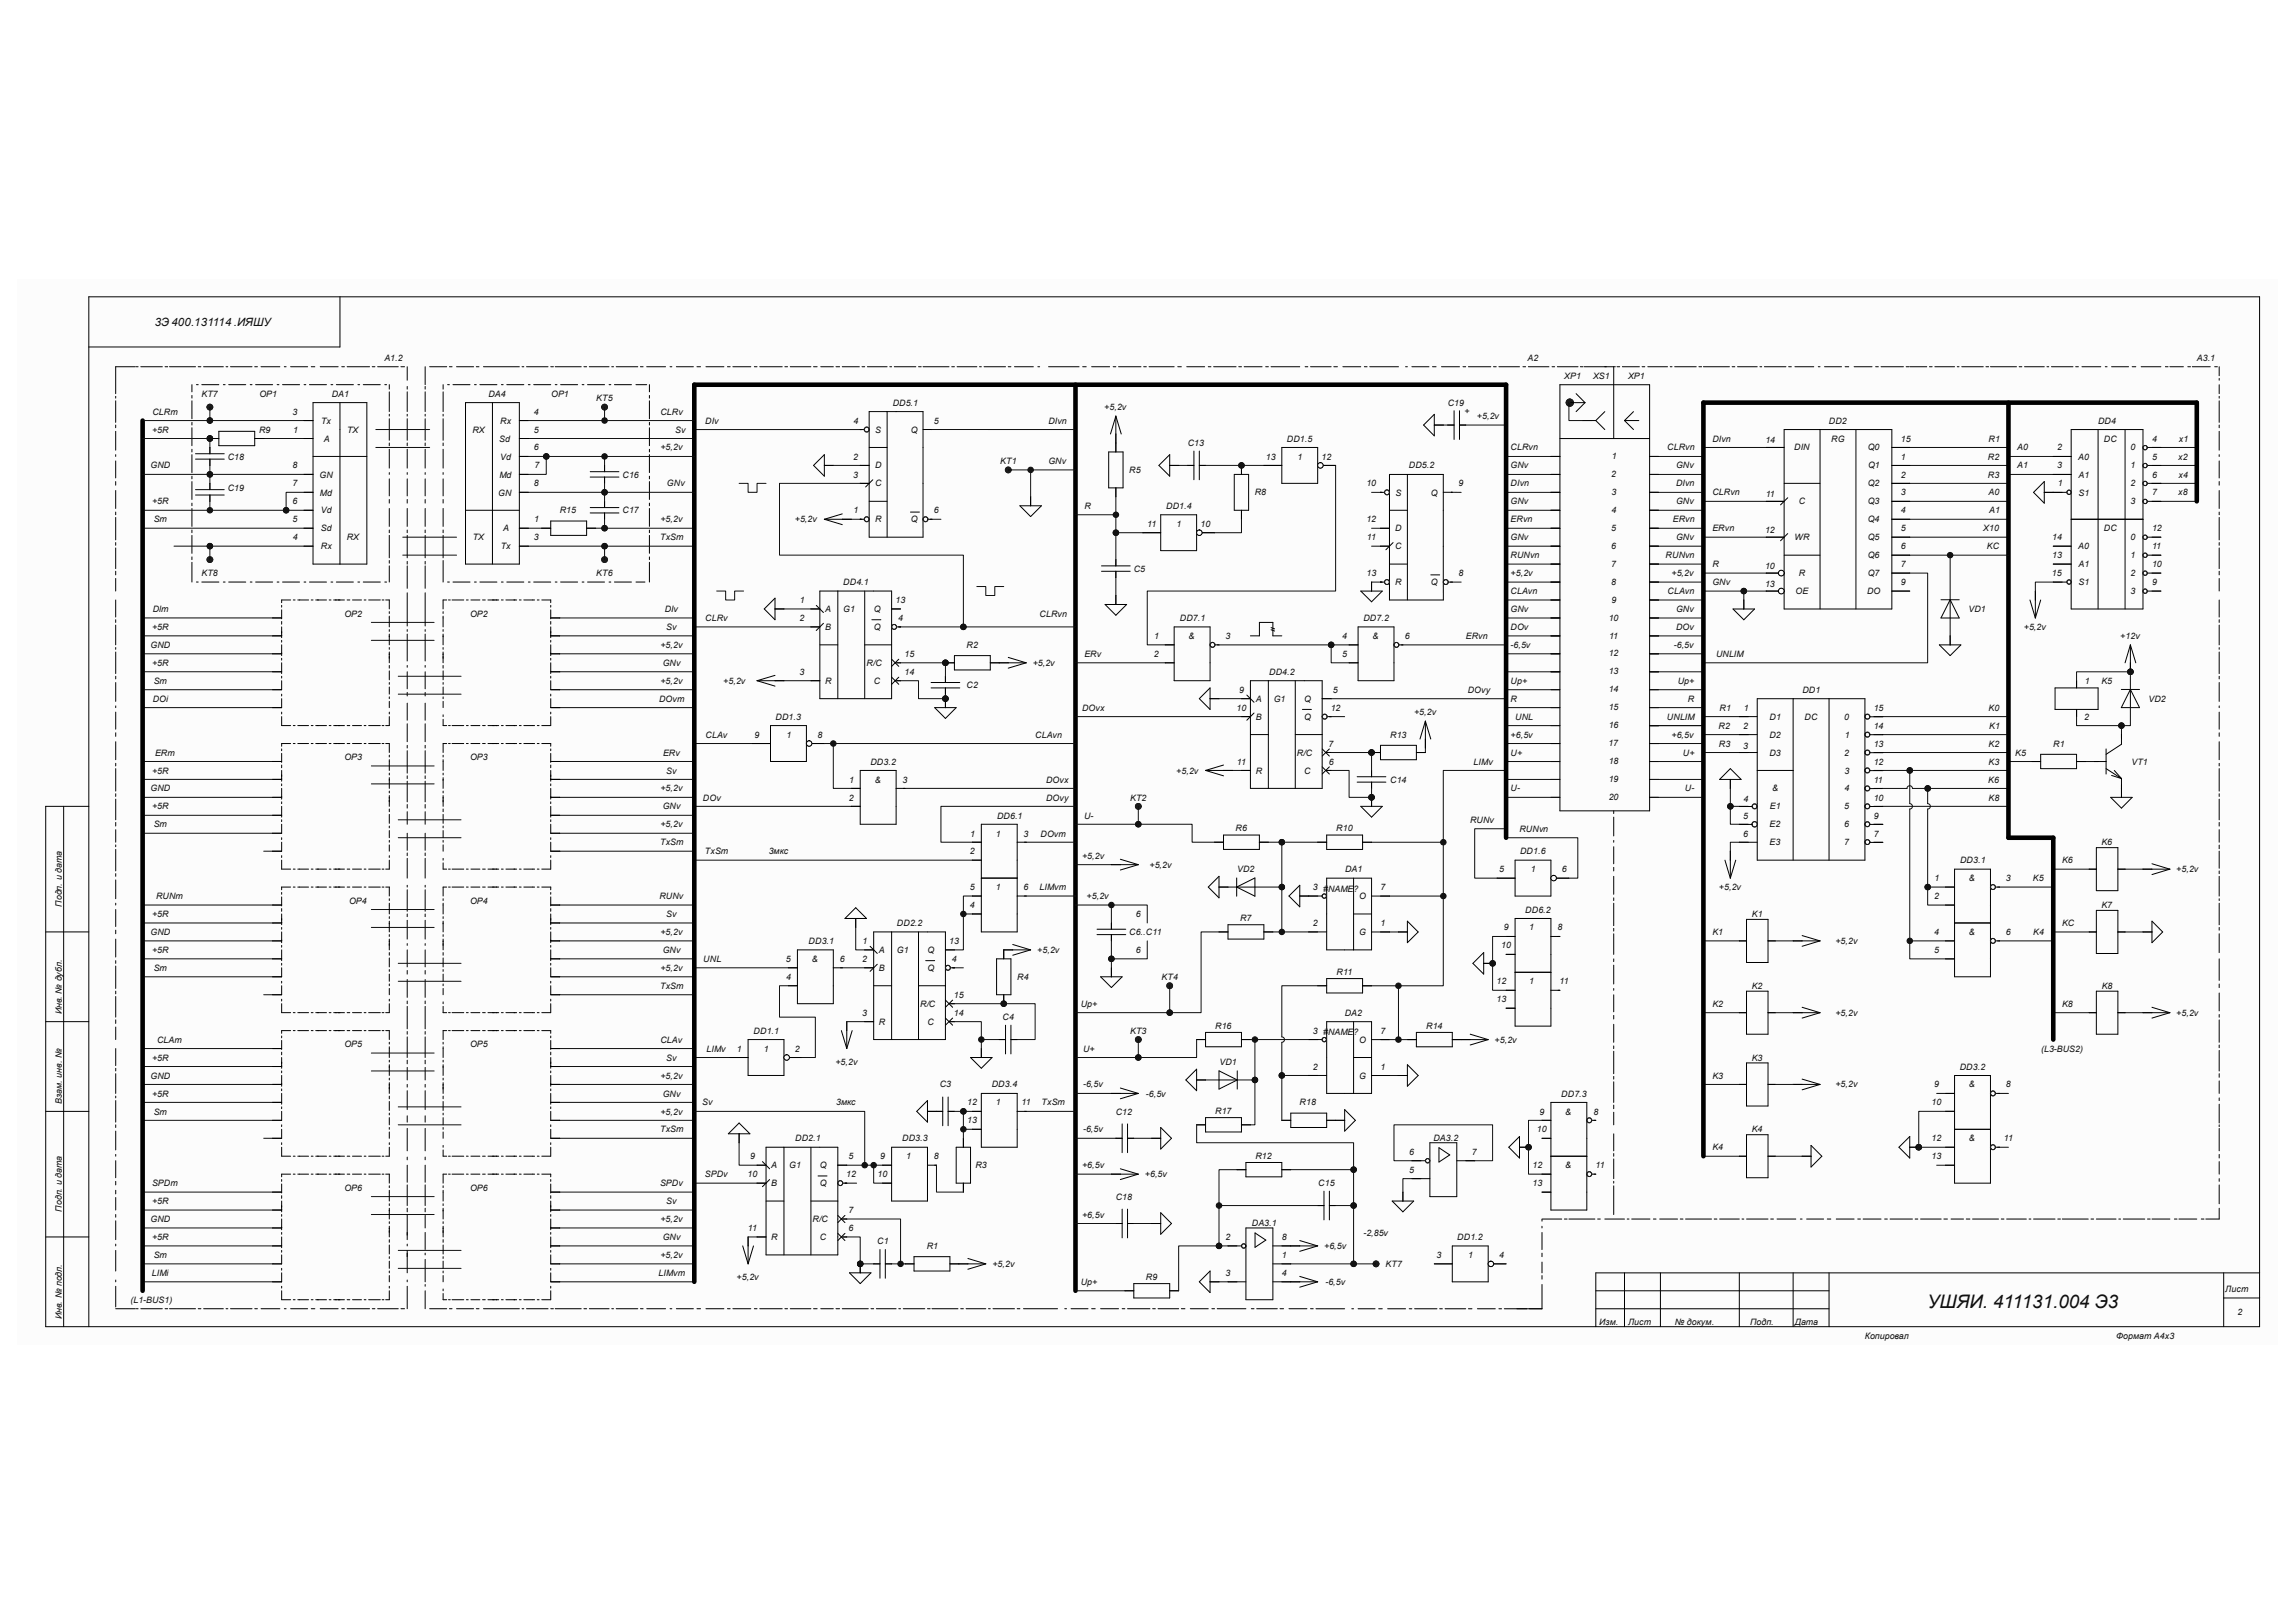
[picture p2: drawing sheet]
<svg xmlns="http://www.w3.org/2000/svg" width="297mm" height="210mm" viewBox="0 0 297 210" stroke-linecap="round" stroke-linejoin="round" font-family="sans-serif">
<defs><g id="words">
<text font-size="2.4" fill="#0e0e0e" x="249.5" y="169.2">УШЯИ. 411131.004 Э3</text>
<text font-size="1.5" fill="#0e0e0e" x="20" y="42.2">3Э 400.131114 .ИЯШУ</text>
<g font-size="1.1" fill="#0e0e0e">
<text x="49.7" y="46.7">A1.2</text>
<text x="197.7" y="46.7">A2</text>
<text x="284.3" y="46.7">A3.1</text>
<text x="19.7" y="53.7">CLRm</text>
<text x="26.1" y="51.4">KT7</text>
<text x="33.6" y="51.4">OP1</text>
<text x="37.8" y="53.7">3</text>
<text x="42.9" y="51.4">DA1</text>
<text x="63.2" y="51.4">DA4</text>
<text x="69.1" y="53.7">4</text>
<text x="71.3" y="51.4">OP1</text>
<text x="77.2" y="51.9">KT5</text>
<text x="85.5" y="53.7">CLRv</text>
<text x="115.5" y="52.5">DD5.1</text>
<text x="142.9" y="53.1">+5,2v</text>
<text x="187.4" y="52.5">C19</text>
<text x="190.2" y="52.8" transform="rotate(-180 190.2 52.8)">+</text>
<text x="202.4" y="49">XP1</text>
<text x="206.2" y="49">XS1</text>
<text x="210.7" y="49">XP1</text>
<text x="19.7" y="56">+5R</text>
<text x="29.5" y="59.5">C18</text>
<text x="33.5" y="56">R9</text>
<text x="37.9" y="56">1</text>
<text x="41.6" y="54.8">Tx</text>
<text x="41.9" y="57.1">A</text>
<text x="44.9" y="56">TX</text>
<text x="61.1" y="56">RX</text>
<text x="64.6" y="57.1">Sd</text>
<text x="64.7" y="59.5">Vd</text>
<text x="64.7" y="54.8">Rx</text>
<text x="69.1" y="56">5</text>
<text x="69.1" y="58.3">6</text>
<text x="85.5" y="58.3">+5,2v</text>
<text x="87.4" y="56">Sv</text>
<text x="91.3" y="54.8">DIv</text>
<text x="110.4" y="59.5">2</text>
<text x="110.4" y="54.8">4</text>
<text x="113.2" y="56">S</text>
<text x="117.9" y="56">Q</text>
<text x="120.9" y="54.8">5</text>
<text x="135.7" y="54.8">DIvn</text>
<text x="153.7" y="57.7">C13</text>
<text x="163.8" y="59.5">13</text>
<text x="166.5" y="57.1">DD1.5</text>
<text x="167.9" y="59.5">1</text>
<text x="171" y="59.5">12</text>
<text x="191.1" y="54.2">+5,2v</text>
<text x="195.5" y="58.3">CLRvn</text>
<text x="208.6" y="59.4">1</text>
<text x="215.8" y="58.3">CLRvn</text>
<text x="221.6" y="57.1">DIvn</text>
<text x="228.5" y="57.4">14</text>
<text x="232.2" y="58.3">DIN</text>
<text x="236.7" y="54.8">DD2</text>
<text x="237" y="57.1">RG</text>
<text x="241.7" y="58.3">Q0</text>
<text x="246" y="59.5">1</text>
<text x="246" y="57.1">15</text>
<text x="257.3" y="59.5">R2</text>
<text x="257.3" y="57.1">R1</text>
<text x="261.1" y="58.3">A0</text>
<text x="266.2" y="58.3">2</text>
<text x="268.9" y="59.5">A0</text>
<text x="271.5" y="54.8">DD4</text>
<text x="272.3" y="57.1">DC</text>
<text x="275.7" y="58.3">0</text>
<text x="278.5" y="59.5">5</text>
<text x="278.5" y="57.1">4</text>
<text x="281.9" y="59.5">x2</text>
<text x="282" y="57.1">x1</text>
<text x="19.5" y="60.6">GND</text>
<text x="19.7" y="65.3">+5R</text>
<text x="29.5" y="63.5">C19</text>
<text x="37.8" y="65.3">6</text>
<text x="37.8" y="62.9">7</text>
<text x="37.8" y="60.6">8</text>
<text x="41.4" y="61.8">GN</text>
<text x="41.4" y="64.1">Md</text>
<text x="64.5" y="64.1">GN</text>
<text x="64.6" y="61.8">Md</text>
<text x="69.1" y="62.9">8</text>
<text x="69.2" y="60.6">7</text>
<text x="80.6" y="61.8">C16</text>
<text x="86.3" y="62.9">GNv</text>
<text x="110.4" y="61.8">3</text>
<text x="113.2" y="60.6">D</text>
<text x="113.2" y="62.9">C</text>
<text x="129.5" y="60.1">KT1</text>
<text x="135.7" y="60.1">GNv</text>
<text x="140.3" y="65.9">R</text>
<text x="146.1" y="61.2">R5</text>
<text x="150.9" y="65.9">DD1.4</text>
<text x="162.4" y="64.1">R8</text>
<text x="176.8" y="62.9">10</text>
<text x="180.6" y="64.1">S</text>
<text x="182.3" y="60.6">DD5.2</text>
<text x="185.2" y="64.1">Q</text>
<text x="188.8" y="62.9">9</text>
<text x="195.5" y="62.9">DIvn</text>
<text x="195.5" y="65.3">GNv</text>
<text x="195.5" y="60.6">GNv</text>
<text x="208.5" y="61.7">2</text>
<text x="208.5" y="64.1">3</text>
<text x="216.9" y="62.9">DIvn</text>
<text x="216.9" y="65.3">GNv</text>
<text x="216.9" y="60.6">GNv</text>
<text x="221.6" y="64.1">CLRvn</text>
<text x="228.5" y="64.3">11</text>
<text x="232.8" y="65.3">C</text>
<text x="241.7" y="65.3">Q3</text>
<text x="241.7" y="62.9">Q2</text>
<text x="241.8" y="60.6">Q1</text>
<text x="246" y="64.1">3</text>
<text x="246" y="61.8">2</text>
<text x="257.3" y="61.8">R3</text>
<text x="257.3" y="64.1">A0</text>
<text x="261.1" y="60.6">A1</text>
<text x="266.2" y="60.6">3</text>
<text x="266.3" y="62.9">1</text>
<text x="269" y="64.1">S1</text>
<text x="269" y="61.8">A1</text>
<text x="275.7" y="65.3">3</text>
<text x="275.7" y="60.6">1</text>
<text x="275.7" y="62.9">2</text>
<text x="278.5" y="64.1">7</text>
<text x="278.5" y="61.8">6</text>
<text x="281.9" y="64.1">x8</text>
<text x="281.9" y="61.8">x4</text>
<text x="19.9" y="67.6">Sm</text>
<text x="37.8" y="67.6">5</text>
<text x="37.9" y="69.9">4</text>
<text x="41.5" y="68.7">Sd</text>
<text x="41.5" y="66.4">Vd</text>
<text x="41.5" y="71.1">Rx</text>
<text x="44.9" y="69.9">RX</text>
<text x="61.2" y="69.9">TX</text>
<text x="64.8" y="71.1">Tx</text>
<text x="65.1" y="68.7">A</text>
<text x="69.1" y="69.9">3</text>
<text x="69.1" y="67.6">1</text>
<text x="72.4" y="66.4">R15</text>
<text x="80.6" y="66.4">C17</text>
<text x="85.4" y="69.9">TxSm</text>
<text x="85.5" y="67.6">+5,2v</text>
<text x="102.9" y="67.6">+5,2v</text>
<text x="110.4" y="66.4">1</text>
<text x="113.2" y="67.6">R</text>
<text x="117.9" y="67.6">Q</text>
<text x="120.9" y="66.4">6</text>
<text x="148.5" y="68.2">11</text>
<text x="152.3" y="68.2">1</text>
<text x="155.4" y="68.2">10</text>
<text x="176.8" y="67.6">12</text>
<text x="176.9" y="69.9">11</text>
<text x="180.6" y="68.7">D</text>
<text x="180.6" y="71.1">C</text>
<text x="195.5" y="69.9">GNv</text>
<text x="195.5" y="67.6">ERvn</text>
<text x="208.5" y="68.7">5</text>
<text x="208.5" y="71">6</text>
<text x="208.5" y="66.4">4</text>
<text x="216.5" y="67.6">ERvn</text>
<text x="216.9" y="69.9">GNv</text>
<text x="221.6" y="68.7">ERvn</text>
<text x="228.4" y="69">12</text>
<text x="232.2" y="69.9">WR</text>
<text x="241.7" y="69.9">Q5</text>
<text x="241.7" y="67.6">Q4</text>
<text x="246" y="66.4">4</text>
<text x="246" y="71.1">6</text>
<text x="246" y="68.7">5</text>
<text x="256.7" y="68.7">X10</text>
<text x="257.1" y="71.1">KC</text>
<text x="257.4" y="66.4">A1</text>
<text x="265.6" y="69.9">14</text>
<text x="268.9" y="71.1">A0</text>
<text x="272.3" y="68.7">DC</text>
<text x="275.7" y="69.9">0</text>
<text x="278.5" y="71.1">11</text>
<text x="278.5" y="68.7">12</text>
<text x="26.1" y="74.5">KT8</text>
<text x="77.2" y="74.5">KT6</text>
<text x="109.1" y="75.7">DD4.1</text>
<text x="146.7" y="74">C5</text>
<text x="176.9" y="74.5">13</text>
<text x="180.6" y="75.7">R</text>
<text x="185.2" y="75.7">Q</text>
<text x="188.8" y="74.5">8</text>
<text x="195.5" y="76.9">CLAvn</text>
<text x="195.5" y="72.2">RUNvn</text>
<text x="195.5" y="74.5">+5,2v</text>
<text x="208.5" y="73.3">7</text>
<text x="208.5" y="75.6">8</text>
<text x="208.5" y="78">9</text>
<text x="215.6" y="72.2">RUNvn</text>
<text x="215.8" y="76.9">CLAvn</text>
<text x="216.3" y="74.5">+5,2v</text>
<text x="221.6" y="73.4">R</text>
<text x="221.6" y="75.7">GNv</text>
<text x="228.4" y="73.6">10</text>
<text x="228.4" y="75.9">13</text>
<text x="232.4" y="76.9">OE</text>
<text x="232.8" y="74.5">R</text>
<text x="241.6" y="76.9">DO</text>
<text x="241.7" y="72.2">Q6</text>
<text x="241.7" y="74.5">Q7</text>
<text x="246" y="73.4">7</text>
<text x="246" y="75.7">9</text>
<text x="265.6" y="74.5">15</text>
<text x="265.6" y="72.2">13</text>
<text x="269" y="75.7">S1</text>
<text x="269" y="73.4">A1</text>
<text x="275.7" y="76.9">3</text>
<text x="275.7" y="72.2">1</text>
<text x="275.7" y="74.5">2</text>
<text x="278.5" y="73.4">10</text>
<text x="278.5" y="75.7">9</text>
<text x="19.5" y="83.9">GND</text>
<text x="19.7" y="81.5">+5R</text>
<text x="19.8" y="79.2">Dlm</text>
<text x="44.6" y="79.8">OP2</text>
<text x="60.8" y="79.8">OP2</text>
<text x="85.5" y="83.9">+5,2v</text>
<text x="86" y="79.2">DIv</text>
<text x="86.2" y="81.5">Sv</text>
<text x="91.3" y="80.3">CLRv</text>
<text x="103.5" y="80.3">2</text>
<text x="103.5" y="78.1">1</text>
<text x="106.8" y="79.2">A</text>
<text x="106.8" y="81.5">B</text>
<text x="109.1" y="79.2">G1</text>
<text x="113.1" y="79.2">Q</text>
<text x="113.1" y="81.5">Q</text>
<text x="115.9" y="78.1">13</text>
<text x="116.2" y="80.3">4</text>
<text x="125.1" y="83.9">R2</text>
<text x="134.5" y="79.8">CLRvn</text>
<text x="149.4" y="82.7">1</text>
<text x="152.7" y="80.3">DD7.1</text>
<text x="153.8" y="82.7">&amp;</text>
<text x="158.6" y="82.7">3</text>
<text x="173.7" y="82.7">4</text>
<text x="176.4" y="80.3">DD7.2</text>
<text x="177.6" y="82.7">&amp;</text>
<text x="181.8" y="82.7">6</text>
<text x="189.7" y="82.7">ERvn</text>
<text x="195.5" y="83.9">-6,5v</text>
<text x="195.5" y="79.2">GNv</text>
<text x="195.5" y="81.5">DOv</text>
<text x="208.2" y="80.3">10</text>
<text x="208.2" y="82.6">11</text>
<text x="216.6" y="83.9">-6,5v</text>
<text x="216.9" y="79.2">GNv</text>
<text x="216.9" y="81.5">DOv</text>
<text x="254.8" y="79.2">VD1</text>
<text x="261.9" y="81.5">+5,2v</text>
<text x="274.4" y="82.7">+12v</text>
<text x="19.7" y="86.2">+5R</text>
<text x="19.9" y="88.5">Sm</text>
<text x="85.5" y="88.5">+5,2v</text>
<text x="85.8" y="86.2">GNv</text>
<text x="93.6" y="88.5">+5,2v</text>
<text x="103.5" y="87.3">3</text>
<text x="106.8" y="88.5">R</text>
<text x="112.1" y="86.2">R/C</text>
<text x="113.1" y="88.5">C</text>
<text x="117.1" y="87.3">14</text>
<text x="117.1" y="85">15</text>
<text x="125.1" y="89.1">C2</text>
<text x="133.6" y="86.2">+5,2v</text>
<text x="140.3" y="85">ERv</text>
<text x="149.3" y="85">2</text>
<text x="160.4" y="89.7">9</text>
<text x="164.3" y="87.3">DD4.2</text>
<text x="172.5" y="89.7">5</text>
<text x="173.7" y="85">5</text>
<text x="189.9" y="89.7">DOvy</text>
<text x="195.5" y="88.5">Up+</text>
<text x="208.2" y="87.2">13</text>
<text x="208.2" y="84.9">12</text>
<text x="208.2" y="89.6">14</text>
<text x="217.1" y="88.5">Up+</text>
<text x="222.1" y="85">UNLIM</text>
<text x="233.3" y="89.7">DD1</text>
<text x="269.8" y="88.5">1</text>
<text x="272" y="88.5">K5</text>
<text x="19.8" y="90.8">DOi</text>
<text x="85.3" y="90.8">DOvm</text>
<text x="91.3" y="95.5">CLAv</text>
<text x="97.7" y="95.5">9</text>
<text x="100.4" y="93.1">DD1.3</text>
<text x="101.8" y="95.5">1</text>
<text x="105.8" y="95.5">8</text>
<text x="134" y="95.5">CLAvn</text>
<text x="140" y="92">DOvx</text>
<text x="160" y="92">10</text>
<text x="162.5" y="90.8">A</text>
<text x="162.5" y="93.1">B</text>
<text x="164.8" y="90.8">G1</text>
<text x="168.8" y="90.8">Q</text>
<text x="168.8" y="93.1">Q</text>
<text x="172.2" y="92">12</text>
<text x="179.9" y="95.5">R13</text>
<text x="183" y="92.5">+5,2v</text>
<text x="195.5" y="90.8">R</text>
<text x="195.5" y="95.5">+6,5v</text>
<text x="196.1" y="93.1">UNL</text>
<text x="208.2" y="91.9">15</text>
<text x="208.2" y="94.2">16</text>
<text x="215.7" y="93.1">UNLIM</text>
<text x="216.3" y="95.5">+6,5v</text>
<text x="218.4" y="90.8">R</text>
<text x="222.4" y="94.3">R2</text>
<text x="222.5" y="92">R1</text>
<text x="225.6" y="94.3">2</text>
<text x="225.7" y="92">1</text>
<text x="229" y="95.5">D2</text>
<text x="229" y="93.1">D1</text>
<text x="233.6" y="93.1">DC</text>
<text x="238.7" y="93.1">0</text>
<text x="238.8" y="95.5">1</text>
<text x="242.5" y="94.3">14</text>
<text x="242.5" y="92">15</text>
<text x="257.3" y="92">K0</text>
<text x="257.4" y="94.3">K1</text>
<text x="269.7" y="93.1">2</text>
<text x="278" y="90.8">VD2</text>
<text x="19.7" y="100.1">+5R</text>
<text x="20.1" y="97.8">ERm</text>
<text x="44.6" y="98.3">OP3</text>
<text x="60.8" y="98.3">OP3</text>
<text x="85.8" y="97.8">ERv</text>
<text x="86.2" y="100.1">Sv</text>
<text x="109.9" y="101.3">1</text>
<text x="112.6" y="98.9">DD3.2</text>
<text x="113.2" y="101.3">&amp;</text>
<text x="116.8" y="101.3">3</text>
<text x="135.4" y="101.3">DOvx</text>
<text x="152.2" y="100.1">+5,2v</text>
<text x="160.1" y="98.9">11</text>
<text x="162.5" y="100.1">R</text>
<text x="167.9" y="97.8">R/C</text>
<text x="168.8" y="100.1">C</text>
<text x="171.9" y="96.6">7</text>
<text x="172" y="98.9">6</text>
<text x="179.9" y="101.3">C14</text>
<text x="190.7" y="98.9">LIMv</text>
<text x="195.5" y="97.8">U+</text>
<text x="208.2" y="96.6">17</text>
<text x="208.2" y="98.9">18</text>
<text x="208.2" y="101.2">19</text>
<text x="217.8" y="97.8">U+</text>
<text x="222.5" y="96.6">R3</text>
<text x="225.6" y="96.9">3</text>
<text x="229" y="97.8">D3</text>
<text x="238.7" y="97.8">2</text>
<text x="238.7" y="100.1">3</text>
<text x="242.5" y="101.3">11</text>
<text x="242.5" y="98.9">12</text>
<text x="242.5" y="96.6">13</text>
<text x="257.3" y="101.3">K6</text>
<text x="257.3" y="98.9">K3</text>
<text x="257.3" y="96.6">K2</text>
<text x="260.8" y="97.8">K5</text>
<text x="265.7" y="96.6">R1</text>
<text x="275.8" y="98.9">VT1</text>
<text x="19.5" y="102.4">GND</text>
<text x="19.7" y="104.7">+5R</text>
<text x="19.9" y="107.1">Sm</text>
<text x="85.5" y="102.4">+5,2v</text>
<text x="85.5" y="107.1">+5,2v</text>
<text x="85.8" y="104.7">GNv</text>
<text x="91" y="103.6">DOv</text>
<text x="109.9" y="103.6">2</text>
<text x="129" y="105.9">DD6.1</text>
<text x="135.4" y="103.6">DOvy</text>
<text x="140.3" y="105.9">U-</text>
<text x="146.3" y="103.6">KT2</text>
<text x="159.9" y="107.6">R6</text>
<text x="172.9" y="107.6">R10</text>
<text x="190.2" y="106.5">RUNv</text>
<text x="195.5" y="102.4">U-</text>
<text x="196.6" y="107.7">RUNvn</text>
<text x="208.2" y="103.5">20</text>
<text x="218.1" y="102.4">U-</text>
<text x="225.6" y="105.9">5</text>
<text x="225.6" y="103.8">4</text>
<text x="229" y="107.1">E2</text>
<text x="229.1" y="104.7">E1</text>
<text x="229.4" y="102.4">&amp;</text>
<text x="238.7" y="104.7">5</text>
<text x="238.7" y="107.1">6</text>
<text x="238.7" y="102.4">4</text>
<text x="242.5" y="105.9">9</text>
<text x="242.5" y="103.6">10</text>
<text x="257.3" y="103.6">K8</text>
<text x="85.4" y="109.4">TxSm</text>
<text x="91.2" y="110.5">TxSm</text>
<text x="99.5" y="110.5">3мкс</text>
<text x="125.5" y="110.5">2</text>
<text x="125.6" y="108.2">1</text>
<text x="128.9" y="108.2">1</text>
<text x="132.5" y="108.2">3</text>
<text x="134.7" y="108.2">DOvm</text>
<text x="140" y="111.1">+5,2v</text>
<text x="148.8" y="112.3">+5,2v</text>
<text x="160.1" y="112.9">VD2</text>
<text x="174.1" y="112.9">DA1</text>
<text x="194" y="112.9">5</text>
<text x="196.7" y="110.5">DD1.6</text>
<text x="198.1" y="112.9">1</text>
<text x="202.1" y="112.9">6</text>
<text x="225.6" y="108.2">6</text>
<text x="229" y="109.4">E3</text>
<text x="238.7" y="109.4">7</text>
<text x="242.5" y="108.2">7</text>
<text x="253.7" y="111.7">DD3.1</text>
<text x="266.9" y="111.7">K6</text>
<text x="271.9" y="109.4">K6</text>
<text x="281.6" y="112.9">+5,2v</text>
<text x="8" y="117.3" transform="rotate(-90 8 117.3)">Подп. и дата</text>
<text x="19.7" y="118.7">+5R</text>
<text x="20.2" y="116.4">RUNm</text>
<text x="45.2" y="116.9">OP4</text>
<text x="60.8" y="116.9">OP4</text>
<text x="85.3" y="116.4">RUNv</text>
<text x="86.2" y="118.7">Sv</text>
<text x="116.1" y="119.8">DD2.2</text>
<text x="125.5" y="117.5">4</text>
<text x="125.5" y="115.2">5</text>
<text x="128.9" y="115.2">1</text>
<text x="132.5" y="115.2">6</text>
<text x="134.5" y="115.2">LIMvm</text>
<text x="140.6" y="116.4">+5,2v</text>
<text x="147" y="118.7">6</text>
<text x="160.5" y="119.2">R7</text>
<text x="169.9" y="119.8">2</text>
<text x="169.9" y="115.2">3 #NAME?</text>
<text x="175.9" y="116.4">O</text>
<text x="178.6" y="119.8">1</text>
<text x="178.6" y="115.2">7</text>
<text x="197.4" y="118.1">DD6.2</text>
<text x="222.5" y="115.2">+5,2v</text>
<text x="226.7" y="118.7">K1</text>
<text x="250.3" y="116.4">2</text>
<text x="250.4" y="114">1</text>
<text x="254.8" y="114">&amp;</text>
<text x="259.6" y="114">3</text>
<text x="263.1" y="114">K5</text>
<text x="266.9" y="119.8">KC</text>
<text x="271.9" y="117.5">K7</text>
<text x="19.5" y="121">GND</text>
<text x="19.7" y="123.3">+5R</text>
<text x="19.9" y="125.6">Sm</text>
<text x="85.5" y="121">+5,2v</text>
<text x="85.5" y="125.6">+5,2v</text>
<text x="85.8" y="123.3">GNv</text>
<text x="91" y="124.5">UNL</text>
<text x="101.7" y="124.5">5</text>
<text x="104.6" y="122.2">DD3.1</text>
<text x="105.1" y="124.5">&amp;</text>
<text x="108.7" y="124.5">6</text>
<text x="111.6" y="124.5">2</text>
<text x="111.6" y="122.2">1</text>
<text x="113.7" y="123.3">A</text>
<text x="113.7" y="125.6">B</text>
<text x="116.1" y="123.3">G1</text>
<text x="120" y="123.3">Q</text>
<text x="120" y="125.6">Q</text>
<text x="122.9" y="122.2">13</text>
<text x="123.2" y="124.5">4</text>
<text x="134.2" y="123.3">+5,2v</text>
<text x="146.1" y="121">C6..C11</text>
<text x="147" y="123.3">6</text>
<text x="175.9" y="121">G</text>
<text x="194.3" y="122.7">10</text>
<text x="194.6" y="120.4">9</text>
<text x="197.9" y="120.4">1</text>
<text x="201.5" y="120.4">8</text>
<text x="221.6" y="121">K1</text>
<text x="237.5" y="122.2">+5,2v</text>
<text x="250.3" y="123.3">5</text>
<text x="250.3" y="121">4</text>
<text x="254.8" y="121">&amp;</text>
<text x="259.6" y="121">6</text>
<text x="263.1" y="121">K4</text>
<text x="8" y="131.3" transform="rotate(-90 8 131.3)">Инв. № дубл.</text>
<text x="85.4" y="128">TxSm</text>
<text x="101.7" y="126.8">4</text>
<text x="111.6" y="131.4">3</text>
<text x="119.1" y="130.3">R/C</text>
<text x="123.4" y="131.4">14</text>
<text x="123.4" y="129.1">15</text>
<text x="129.8" y="132">C4</text>
<text x="131.7" y="126.8">R4</text>
<text x="139.9" y="130.3">Up+</text>
<text x="150.3" y="126.8">KT4</text>
<text x="173" y="126.2">R11</text>
<text x="174" y="131.4">DA2</text>
<text x="193.7" y="129.7">13</text>
<text x="193.7" y="127.4">12</text>
<text x="197.9" y="127.4">1</text>
<text x="201.8" y="127.4">11</text>
<text x="221.6" y="130.3">K2</text>
<text x="226.7" y="128">K2</text>
<text x="237.5" y="131.4">+5,2v</text>
<text x="266.9" y="130.3">K8</text>
<text x="272" y="128">K8</text>
<text x="281.6" y="131.4">+5,2v</text>
<text x="19.7" y="137.2">+5R</text>
<text x="20.3" y="134.9">CLAm</text>
<text x="44.6" y="135.5">OP5</text>
<text x="60.8" y="135.5">OP5</text>
<text x="85.5" y="134.9">CLAv</text>
<text x="86.2" y="137.2">Sv</text>
<text x="91.4" y="136.1">LIMv</text>
<text x="95.4" y="136.1">1</text>
<text x="97.5" y="133.8">DD1.1</text>
<text x="98.8" y="136.1">1</text>
<text x="102.9" y="136.1">2</text>
<text x="108.1" y="137.8">+5,2v</text>
<text x="113.7" y="132.6">R</text>
<text x="120" y="132.6">C</text>
<text x="140.2" y="136.1">U+</text>
<text x="146.3" y="133.8">KT3</text>
<text x="157.3" y="133.1">R16</text>
<text x="157.8" y="137.8">VD1</text>
<text x="169.9" y="133.8">3 #NAME?</text>
<text x="175.9" y="134.9">O</text>
<text x="178.6" y="133.8">7</text>
<text x="184.6" y="133.1">R14</text>
<text x="193.4" y="134.9">+5,2v</text>
<text x="226.7" y="137.2">K3</text>
<text x="264.2" y="136.1">(L3-BUS2)</text>
<text x="8" y="142.9" transform="rotate(-90 8 142.9)">Взам. инв. №</text>
<text x="19.5" y="139.6">GND</text>
<text x="19.7" y="141.9">+5R</text>
<text x="85.5" y="139.6">+5,2v</text>
<text x="85.8" y="141.9">GNv</text>
<text x="90.9" y="143">Sv</text>
<text x="108.2" y="143">3мкс</text>
<text x="121.6" y="140.7">C3</text>
<text x="125.2" y="143">12</text>
<text x="128.4" y="140.7">DD3.4</text>
<text x="128.9" y="143">1</text>
<text x="132.2" y="143">11</text>
<text x="134.8" y="143">TxSm</text>
<text x="140.2" y="140.7">-6,5v</text>
<text x="148.3" y="141.9">-6,5v</text>
<text x="168.2" y="143">R18</text>
<text x="169.9" y="138.4">2</text>
<text x="175.9" y="139.6">G</text>
<text x="178.6" y="138.4">1</text>
<text x="202.1" y="141.9">DD7.3</text>
<text x="221.6" y="139.6">K3</text>
<text x="237.5" y="140.7">+5,2v</text>
<text x="250" y="143">10</text>
<text x="250.3" y="140.7">9</text>
<text x="253.6" y="138.4">DD3.2</text>
<text x="254.8" y="140.7">&amp;</text>
<text x="259.6" y="140.7">8</text>
<text x="19.9" y="144.2">Sm</text>
<text x="85.4" y="146.5">TxSm</text>
<text x="85.5" y="144.2">+5,2v</text>
<text x="102.9" y="147.7">DD2.1</text>
<text x="116.8" y="147.7">DD3.3</text>
<text x="125.2" y="145.4">13</text>
<text x="140.2" y="146.5">-6,5v</text>
<text x="144.4" y="144.2">C12</text>
<text x="157.3" y="144.1">R17</text>
<text x="162.5" y="149.9">R12</text>
<text x="182.4" y="149.4">6</text>
<text x="185.5" y="147.6">DA3.2</text>
<text x="190.5" y="149.4">7</text>
<text x="198.9" y="146.5">10</text>
<text x="199.2" y="144.2">9</text>
<text x="202.6" y="144.2">&amp;</text>
<text x="206.2" y="144.2">8</text>
<text x="221.6" y="148.8">K4</text>
<text x="226.7" y="146.5">K4</text>
<text x="250" y="147.7">12</text>
<text x="254.8" y="147.7">&amp;</text>
<text x="259.3" y="147.7">11</text>
<text x="19.7" y="153.5">SPDm</text>
<text x="19.7" y="155.8">+5R</text>
<text x="44.6" y="154.1">OP6</text>
<text x="60.8" y="154.1">OP6</text>
<text x="85.4" y="153.5">SPDv</text>
<text x="86.2" y="155.8">Sv</text>
<text x="91.2" y="152.4">SPDv</text>
<text x="96.7" y="152.4">10</text>
<text x="97.1" y="150">9</text>
<text x="99.8" y="151.2">A</text>
<text x="99.8" y="153.5">B</text>
<text x="102.2" y="151.2">G1</text>
<text x="106.1" y="151.2">Q</text>
<text x="106.1" y="153.5">Q</text>
<text x="109.5" y="152.4">12</text>
<text x="109.8" y="150">5</text>
<text x="113.6" y="152.4">10</text>
<text x="113.9" y="150">9</text>
<text x="117.3" y="150">1</text>
<text x="120.9" y="150">8</text>
<text x="126.2" y="151.2">R3</text>
<text x="140" y="151.2">+6,5v</text>
<text x="144.4" y="155.2">C18</text>
<text x="148.2" y="152.4">+6,5v</text>
<text x="170.6" y="153.4">C15</text>
<text x="182.4" y="151.8">5</text>
<text x="198.3" y="151.2">12</text>
<text x="198.3" y="153.5">13</text>
<text x="202.6" y="151.2">&amp;</text>
<text x="206.5" y="151.2">11</text>
<text x="250" y="150">13</text>
<text x="8" y="156.8" transform="rotate(-90 8 156.8)">Подп. и дата</text>
<text x="19.5" y="158.2">GND</text>
<text x="19.7" y="160.5">+5R</text>
<text x="85.5" y="158.2">+5,2v</text>
<text x="85.8" y="160.5">GNv</text>
<text x="96.8" y="159.3">11</text>
<text x="99.8" y="160.5">R</text>
<text x="105.2" y="158.2">R/C</text>
<text x="106.1" y="160.5">C</text>
<text x="109.8" y="157">7</text>
<text x="109.8" y="159.3">6</text>
<text x="113.5" y="161">C1</text>
<text x="119.9" y="161.6">R1</text>
<text x="140" y="157.6">+6,5v</text>
<text x="158.6" y="160.5">2</text>
<text x="162" y="158.7">DA3.1</text>
<text x="165.9" y="160.5">8</text>
<text x="171.4" y="161.6">+6,5v</text>
<text x="176.4" y="159.9">-2,85v</text>
<text x="188.6" y="160.5">DD1.2</text>
<text x="19.6" y="165.1">LIMi</text>
<text x="19.9" y="162.8">Sm</text>
<text x="85.2" y="165.1">LIMvm</text>
<text x="85.5" y="162.8">+5,2v</text>
<text x="95.3" y="165.7">+5,2v</text>
<text x="128.4" y="164">+5,2v</text>
<text x="139.9" y="166.3">Up+</text>
<text x="148.3" y="165.6">R9</text>
<text x="158.6" y="165.1">3</text>
<text x="165.9" y="165.1">4</text>
<text x="165.9" y="162.8">1</text>
<text x="171.5" y="166.3">-6,5v</text>
<text x="179.3" y="164">KT7</text>
<text x="185.9" y="162.8">3</text>
<text x="190" y="162.8">1</text>
<text x="194" y="162.8">4</text>
<text x="288" y="167.2">Лист</text>
<text x="8" y="170.7" transform="rotate(-90 8 170.7)">Инв. № подл.</text>
<text x="16.9" y="168.6">(L1-BUS1)</text>
<text x="207" y="171.4">Изм.</text>
<text x="210.7" y="171.4">Лист</text>
<text x="216.7" y="171.4">№ докум.</text>
<text x="226.5" y="171.4">Подп.</text>
<text x="232.3" y="171.4">Дата</text>
<text x="241.3" y="173.3">Копировал</text>
<text x="273.9" y="173.3">Формат А4x3</text>
<text x="289.6" y="170.2">2</text>
</g>
</g></defs>
<path d="M2.2 36.1h292.5v137.9h-292.5z" fill-rule="evenodd" fill="#fcfcfc"/>
<g fill="none" stroke="#000" stroke-width=".13">
<path d="M15 51.3v.2M15 55v.3M15 58.8v.3M17.6 47.5h.3M21.4 47.5h.3M24.8 51.2v.3M24.8 54.7v.3M24.8 58.1v.4M25.4 49.8h.3M25.7 47.5h.3M28.9 49.8h.2M29.3 47.5h.2"/>
<path d="M32.4 49.8h.2M33 47.5h.3M35.9 49.8h.2M36.8 47.5h.2M39.4 49.8h.2M40.3 47.5h.4M41.4 47.5h2.4M42.8 49.8h.3M44.2 47.5h.4M46.3 49.8h.2M48.9 47.5h2.6M49.8 49.8h.2"/>
<path d="M50.4 50.7v2.6M50.4 54.2v2.8M50.4 57.3v.4M50.4 58.1v2.5M51.9 47.5h.5M52.7 47.5v1.7M52.7 50.7v2.6M52.7 54.2v2.8M52.7 57.3v.4M52.7 58.1v2.5M55 47.5v2.3M55 50.7v2.6"/>
<path d="M55 54.2v2.8M55 57.3v.4M55 58.1v2.5M55.6 47.5h2.2M57.3 50.7v2.6M57.3 54.2v2.8M57.3 57.3v.4M57.3 58.1v2.5M57.9 49.8h.3M58.2 47.5h.3M59.1 47.5h2.2M61.4 49.8h.2"/>
<path d="M61.6 47.5h.4M64.9 49.8h.2M67.6 47.5h.2M68.4 49.8h.2M71.3 47.5h.3M71.9 49.8h.2M75.3 49.8h.3M75.6 47.5h.3M15 62.3v.5M15 66.3v.3M15 70.2v.4M15 73.9v.5"/>
<path d="M24.8 61.6v.4M24.8 65.1v.3M24.8 68.6v.3M24.8 72.1v.3M25.4 75.3h.3M28.9 75.3h.2M32.4 75.3h.2M35.9 75.3h.2M39.4 75.3h.2M42.8 75.3h.3M46.3 75.3h.2M49.8 75.3h.2"/>
<path d="M50.4 61.2v.2M50.4 62v2.2M50.4 64.6v.5M50.4 68.6v.3M50.4 72.5v.4M52.7 61.2v.2M52.7 62v2.2M52.7 64.6v.5M52.7 68.6v.3M52.7 72.6v.4M55 61.2v.2M55 62v2.2"/>
<path d="M55 64.6v.5M55 68.6v.3M55 72.6v.4M57.3 61.2v.2M57.3 62v2.2M57.3 64.6v.5M57.3 68.6v.3M57.9 75.3h.3M61.4 75.3h.2M64.9 75.3h.2M68.4 75.3h.2M71.9 75.3h.2"/>
<path d="M75.3 75.3h.3M78.8 75.3h.3M15 80.2v.3M15 83.8v.2M15 87.5v.4M15 91.3v.3M15 94.8v.5M15 98.8v.3M52.7 81.5v.2M52.7 86.1v.2M52.7 89.6v.5M52.7 93.7v2.3"/>
<path d="M52.7 96.4v.4M55 81.5v.2M55 86.1v.2M55 89.6v.5M55 93.7v2.3M55 96.4v.4M15 102.7v.4M15 103.4v2.7M15 107.4v1.6M15 109.3v.3M15 113v.4M15 116.9v.2"/>
<path d="M15 117.7v2.2M52.7 100.4v.3M52.7 104.1v.5M52.7 105v1.7M52.7 107.8v2.2M52.7 110.4v.3M52.7 111.1v2.5M52.7 114.6v.2M52.7 118.3v.3M55 100.4v.3M55 104.1v.5M55 105v1.7"/>
<path d="M55 107.8v2.2M55 110.4v.3M55 111.1v2.5M55 114.6v.2M55 118.3v.3M15 120.4v.4M15 121.5v2.3M15 128.3v.3M15 132v.4M15 132.9v1.6M15 135.7v2.2M15 138.9v2.6"/>
<path d="M52.7 122.1v.2M52.7 125.6v.4M52.7 129.5v.4M52.7 133.5v.3M52.7 137.2v.5M55 122.1v.2M55 125.6v.4M55 129.5v.4M55 133.5v.3M55 137.2v.5M15 141.8v.3M15 142.4v2.8"/>
<path d="M15 146.4v2.4M15 149.4v.2M15 150.2v2.2M15 152.9v.4M15 154v.5M15 157.2v.3M52.7 140.3v.4M52.7 144.4v.8M52.7 146v2.9M52.7 149.7v.4M52.7 153.3v2.7M55 140.3v.4"/>
<path d="M55 144.4v.8M55 146v2.9M55 149.7v.4M55 153.3v2.7M55 157.3v1.6M15 161v.2M15 165.6v.3M17.6 169.3h.3M21.4 169.3h.3M25.7 169.3h.3M29.3 169.3h.2M33 169.3h.3"/>
<path d="M36.8 169.3h.2M40.3 169.3h.4M41.4 169.3h2.4M44.2 169.3h.4M48.9 169.3h2.6M51.9 169.3h.5M52.7 161v.2M52.7 162.2v.4M52.7 165.6v.3M55 162.2v.2M55 166.2v.2M55 167v2.3"/>
<path d="M55.6 169.3h2.2M58.2 169.3h.3M59.1 169.3h2.2M61.6 169.3h.4M67.6 169.3h.2M71.3 169.3h.3M75.6 169.3h.3M79.2 169.3h.2"/>
</g>
<g fill="none" stroke="#1c1c1c" stroke-width=".13">
<circle cx="78.2" cy="72.4" r=".28"/>
<circle cx="78.2" cy="72.4" r=".09"/>
<circle cx="78.2" cy="72.4" r=".18"/>
<circle cx="78.2" cy="72.4" r=".37"/>
<circle cx="78.2" cy="72.4" r=".19"/>
<circle cx="78.2" cy="72.5" r=".05"/>
</g>
<path d="M78.2 59.1v1.1" fill="none" stroke="#0e0e0e" stroke-width=".13"/>
<circle cx="78.2" cy="59.1" r=".35" fill="#0e0e0e"/>
<g fill="none" stroke="#0e0e0e" stroke-width=".13">
<path d="M110.2 67.2h1.2M120.6 67.2h1.2M123.5 125.2h1.2M127 134.5h2.3M109.6 153.1h1.3"/>
<circle cx="78.2" cy="59.1" r=".35"/>
</g>
<g fill="none" stroke="#1c1c1c" stroke-width=".13">
<circle cx="78.2" cy="52.7" r=".28"/>
<circle cx="78.2" cy="52.7" r=".09"/>
<circle cx="78.2" cy="52.7" r=".18"/>
<circle cx="78.2" cy="52.7" r=".19"/>
<circle cx="78.2" cy="52.7" r=".37"/>
<circle cx="78.2" cy="52.6" r=".05"/>
</g>
<g fill="none" stroke="#000" stroke-width=".13">
<path d="M78.8 49.8h.3M79.2 47.5h.2M82.9 47.5h.3M83.7 47.5h2.4M84 51.2v.3M84 54.7v.3M84 58.1v.4M86.7 47.5h.2M87.5 47.5h2.2M91.4 47.5h2.3M94.8 47.5h2.4M101.6 47.5h.3"/>
<path d="M105.3 47.5h.5M106.2 47.5h1.6M109 47.5h2.2M112.3 47.5h2.5M115.7 47.5h2.8M123.2 47.5h.3M82.3 75.3h1.2M84 61.6v.4M84 65.1v.3M84 68.6v.3M84 72.1v.3M82.9 169.3h.3"/>
<path d="M83.7 169.3h2.4M86.7 169.3h.2M87.5 169.3h2.2M91.4 169.3h2.3M94.8 169.3h2.4M101.6 169.3h.3M105.3 169.3h.5M106.2 169.3h1.6M112.7 169.3h.4M116.3 169.3h.2M120 169.3h.4M124.3 169.3h.4"/>
<path d="M127.9 169.3h.3"/>
</g>
<circle cx="127" cy="134.5" r=".35" fill="#0e0e0e"/>
<g fill="none" stroke="#0e0e0e" stroke-width=".13">
<path d="M186.8 55h.6M152.5 60.2h1.2M177.5 75.3h1.3M177.5 70.7h1.2M177.5 68.4h1.2M177.5 63.7h1.3M187.8 63.7h1.3M187.9 75.3h1.2M184.5 96.8v.6M158.9 114.8h1.1M179.8 139.2h1.2M179.8 120.6h1.2"/>
<circle cx="127" cy="134.5" r=".35"/>
</g>
<g fill="none" stroke="#000" stroke-width=".13">
<path d="M126.8 47.5h.2M130.5 47.5h.3M134.3 47.5h.2M141.3 47.5h2.3M144.1 47.5h.3M148 47.5h.4M152.4 47.5h.5M156.4 47.5h.3M160.3 47.5h.4M163.8 47.5h.3M168.9 47.5h.4M172.6 47.5h.5"/>
<path d="M176.6 47.5h.3M181.9 47.5h.2M182.7 47.5h2.2M185.4 47.5h.5M186.6 47.5h2.3M194 47.5h2.6M197.1 47.5h.3M200.7 59.1h1.2M200.7 80h1.2M200.7 77.6h1.2M200.7 75.3h1.2M200.7 73h1.2"/>
<path d="M200.7 70.7h1.2M200.7 68.4h1.2M200.7 66h1.2M200.7 63.7h1.2M200.7 61.4h1.2M200.7 98.5h1.2M200.7 96.2h1.2M200.7 93.9h1.2M200.7 91.6h1.2M200.7 89.2h1.2M200.7 86.9h1.2M200.7 84.6h1.2"/>
<path d="M200.7 82.3h1.2M200.7 100.9h1.2M199.6 157.8v.2M199.6 158.7v.2M202.5 157.7h.3M131.6 169.3h.4M137.8 169.3h.2M141.3 169.3h.4M145.2 169.3h.4M149.2 169.3h.3M152.9 169.3h.5M156.8 169.3h.4"/>
<path d="M161.9 169.3h.4M165.7 169.3h.4M169.6 169.3h.4M174.9 169.4h.3M175.8 169.4h2.2M178.4 169.4h.5M179.6 169.4h2.3M186.3 169.4h.4M190 169.4h.5M194 169.4h.3M199.6 162.2v.4M199.6 165.1v.4"/>
</g>
<circle cx="203.2" cy="52.1" r=".44" fill="#1c1c1c"/>
<g fill="none" stroke="#1c1c1c" stroke-width=".13">
<circle cx="203.2" cy="52.1" r=".46"/>
<circle cx="203.2" cy="52.1" r=".47"/>
<circle cx="203.2" cy="52.1" r=".44"/>
</g>
<g fill="none" stroke="#000" stroke-width=".13">
<path d="M15 51.9v2.8M15 55.8v2.5M15 59.6v2.2M24.8 49.8v.9M24.8 51.9v2.3M24.8 55.3v2.4M50.4 49.8v.6M50.4 53.6v.2M52.7 50v.4M52.7 53.6v.2M55 50v.4M55 53.6v.2"/>
<path d="M57.3 49.8v.6M57.3 53.6v.2M200.9 47.5h.3M204.5 47.5h.4M209.3 47.5h.3M212.5 47.5h.4M216.2 47.5h.2M219.9 47.5h.3M224.2 47.5h.3M227.8 47.5h.2M231.5 47.5h.3M232.3 47.5h2.4"/>
<path d="M235.3 47.5h.2M236.1 47.5h2.2M240 47.5h2.3M246.7 47.5h.3M247.2 47.5h2.2M250.4 47.5h2.6M253.9 47.5h2.8M261.3 47.5h.4M264.9 47.5h.2M268.6 47.5h.4M272.5 47.5h.2M275.9 47.5h.5"/>
<path d="M280.2 47.5h.4M283.1 47.5h.4M286.6 47.5h.4M287.2 47.5v1.1M287.2 49v.2M287.2 51.3v.2M287.2 55v.4M287.2 58.8v.3M15 63.5v2.3M15 74.9v1.6M15 77.6v2.2M24.8 62.3v2.3"/>
<path d="M24.8 65.8v2.3M24.8 69.3v2.3M50.4 65.8v2.3M50.4 73.2v2.1M52.7 65.8v2.3M55 65.8v2.3M57.3 65.8v2.3M287.2 62.3v.5M287.2 66.3v.3M287.2 70.2v.4M287.2 73.9v.5M15 80.9v2.5"/>
<path d="M15 84.4v2.8M15 88.3v2.5M15 92.1v2.3M15 96v2.3M52.7 91v2.2M55 91v2.2M287.2 80.2v.3M287.2 83.8v.2M287.2 87.5v.4M287.2 91.3v.3M287.2 94.8v.5M287.2 98.8v.3"/>
<path d="M15 106.4v.5M15 109.9v2.8M52.7 119.1v2.4M55 119.1v2.4M208.8 104.9v.4M208.8 108.8v.2M208.8 112.2v.5M208.8 116.2v.3M287.2 102.7v.4M287.2 103.4v2.7M287.2 107.4v1.6M287.2 109.4v.4"/>
<path d="M287.2 112.7v.4M287.2 116.3v.2M15 124.3v.4M15 138.2v.4M52.7 122.9v2.2M52.7 126.7v2.4M52.7 134.2v2.6M52.7 138.1v1.6M55 122.9v2.2M55 126.7v2.4M55 134.2v2.6M55 138.1v1.6"/>
<path d="M208.8 120.1v.4M208.8 124.9v2.4M208.8 128.7v2.2M208.8 132.5v2.4M208.8 135.3v.4M208.8 139.3v.3M287.2 120v.4M287.2 127.3v.5M287.2 128.5v2.3M287.2 135.2v.4M287.2 138.9v.5M287.2 139.9v1.6"/>
<path d="M15 145.6v.3M15 155v1.6M52.7 141.1v2.5M52.7 150.8v2.2M52.7 156.3v.5M52.7 159.5v.3M55 141.1v2.5M55 150.8v2.2M55 156.3v.5M55 159.5v2.2M206.8 157.7h.3M207.7 157.7h2.5"/>
<path d="M208.8 143v.5M208.8 143.9v1.7M208.8 146.7v2.2M208.8 150v2.5M208.8 152.9v.2M210.6 157.7h.2M211.2 157.7h2.3M214 157.7h.3M214.8 157.7h2.3M217.5 157.7h.3M218.1 157.7h3.4M221.8 157.7h.4"/>
<path d="M225.4 157.7h.3M229.2 157.7h.3M233 157.7h.2M236.5 157.7h.4M240.4 157.7h.4M243.9 157.7h.4M247.9 157.7h.3M251.6 157.7h.4M254.5 157.7h.4M259 157.7h.3M262.6 157.7h.2M266.3 157.7h.4"/>
<path d="M270.6 157.7h.4M271.3 157.7h2.6M274.2 157.7h.2M274.8 157.7h2.8M278.5 157.7h2.3M282 157.7h2.3M287.2 142.9v2.4M287.2 146v2.9M287.2 149.4v.4M287.2 150.3v1.6M287.2 153.3v2.5M52.7 161.8v2.9"/>
<path d="M52.7 166.4v2.9M55 163v2.9"/>
</g>
<path d="M78.2 52.7v1.7M275 112.5h2.3M275 131h2.3M275 120.6h2.3M250.6 150.8h1.2M250.6 141.5h1.2M258.8 141.5h1.1M258.8 148.5h1.1" fill="none" stroke="#0e0e0e" stroke-width=".13"/>
<circle cx="78.2" cy="54.4" r=".35" fill="#0e0e0e"/>
<g fill="none" stroke="#0e0e0e" stroke-width=".13">
<path d="M133.4 60.8v3.5"/>
<circle cx="78.2" cy="54.4" r=".35"/>
</g>
<g fill="none" stroke="#000" stroke-width=".13">
<path d="M84 49.8v.9M84 51.9v2.3M84 55.3v2.4M84 62.3v2.3M84 65.8v2.3M84 69.3v2.3M108.9 133.4l.7 2.3M109.6 132.2v3.5M110.3 133.4l-.7 2.3M95.7 145.3l1.3 1.4h-2.7zM95.7 146.7v1.2M123.7 148.5h1.9v4.6h-1.9z"/>
<path d="M124.7 147.3v1.2M124.7 153.1v1.2M96.1 161.2l.7 2.3M96.8 160.1v3.4M97.5 161.2l-.7 2.3"/>
</g>
<g fill="none" stroke="#1c1c1c" stroke-width=".13">
<circle cx="130.5" cy="60.8" r=".09"/>
<circle cx="130.5" cy="60.8" r=".28"/>
<circle cx="130.5" cy="60.8" r=".05"/>
<circle cx="130.5" cy="60.8" r=".37"/>
<circle cx="130.5" cy="60.8" r=".19"/>
</g>
<circle cx="133.4" cy="60.8" r=".35" fill="#0e0e0e"/>
<g fill="none" stroke="#0e0e0e" stroke-width=".13">
<path d="M144.4 74.7v2.4M159.5 99.7h1.2M162.4 134.5v5.2"/>
<circle cx="133.4" cy="60.8" r=".35"/>
</g>
<path d="M144.4 147.3h.8M145.2 145.4v3.8M145.9 147.3h.8M145.9 145.4v3.8" fill="none" stroke="#000" stroke-width=".13"/>
<circle cx="162.4" cy="139.7" r=".35" fill="#0e0e0e"/>
<circle cx="162.4" cy="139.7" r=".35" fill="none" stroke="#0e0e0e" stroke-width=".13"/>
<circle cx="162.4" cy="134.5" r=".35" fill="#0e0e0e"/>
<circle cx="162.4" cy="134.5" r=".35" fill="none" stroke="#0e0e0e" stroke-width=".13"/>
<g fill="none" stroke="#1c1c1c" stroke-width=".13">
<circle cx="178.1" cy="163.5" r=".37"/>
<circle cx="178.1" cy="163.5" r=".09"/>
<circle cx="178.1" cy="163.5" r=".28"/>
<circle cx="178.1" cy="163.5" r=".19"/>
<circle cx="178.1" cy="163.5" r=".05"/>
</g>
<circle cx="177.5" cy="103.2" r=".35" fill="#0e0e0e"/>
<circle cx="177.5" cy="103.2" r=".35" fill="none" stroke="#0e0e0e" stroke-width=".13"/>
<path d="M176.1 104.3h2.8l-1.4 1.4zM177.5 103.2v1.1" fill="none" stroke="#000" stroke-width=".13"/>
<circle cx="177.5" cy="103.2" r=".35" fill="#0e0e0e"/>
<g fill="none" stroke="#0e0e0e" stroke-width=".13">
<path d="M252.4 80v2.3M181 127.6v6.9"/>
<circle cx="177.5" cy="103.2" r=".35"/>
</g>
<g fill="none" stroke="#000" stroke-width=".13">
<path d="M24.8 58.8v2.4M84 58.8v2.4M287.2 49.8v1.1M287.2 51.9v2.8M287.2 55.8v2.5M287.2 59.6v2.2M15 70.9v2.7M24.8 72.8v2.5M84 72.8v2.5M105.3 60.2l1.4-1.4v2.8zM106.7 60.2h1.1M176.1 76.5h2.8l-1.4 1.4z"/>
<path d="M177.5 75.3v1.2M287.2 63.5v2.3M287.2 74.9v1.6M287.2 77.6v2.3M52.7 86.9v2.2M55 86.9v2.2M184.5 93.3l-.7 2.3M184.5 93.3l.7 2.3M184.5 93.3v3.5M287.2 80.9v2.5M287.2 84.4v2.8M287.2 88.3v2.5"/>
<path d="M287.2 92.1v2.3M287.2 96v2.3M15 113.9v2.4M52.7 101.1v2.7M52.7 115.1v2.8M55 101.1v2.7M55 115.1v2.8M200.7 103.2h1.2M208.8 105.7v2.5M208.8 109.6v2.2M223.2 111.3l.7 2.3M223.9 110.1v3.5"/>
<path d="M224.6 111.3l-.7 2.3M287.2 106.4v.5M287.2 110.1v2.3M287.2 116.9v2.8M15 128.9v2.7M208.8 120.8v2.7M208.8 124.1v.3M208.8 127.9v.2M208.8 131.4v.5M208.8 140v2.7M287.2 120.8v2.5M287.2 124.1v2.8"/>
<path d="M287.2 131.3v.3M287.2 135.9v2.7M15 158v2.4M144.4 158.3h.8M145.2 156.5v3.7M145.9 158.3h.8M145.9 156.5v3.7M172.9 145h1.1M174 143.6l1.4 1.4-1.4 1.4zM199.6 159.5v2.2M208.8 149.3v.3M208.8 153.4v3.8"/>
<path d="M287.2 142.1v.3M287.2 145.6v.2M287.2 152.5v.4M199.6 163.3v1.4M199.6 166.2v3.2M210.2 164.7v7M214.9 164.7v7M232.1 164.7v7M236.7 164.7v7M287.8 164.7v7"/>
</g>
<circle cx="181" cy="134.5" r=".35" fill="#0e0e0e"/>
<circle cx="181" cy="134.5" r=".35" fill="none" stroke="#0e0e0e" stroke-width=".13"/>
<circle cx="181" cy="127.6" r=".35" fill="#0e0e0e"/>
<g fill="none" stroke="#0e0e0e" stroke-width=".13">
<path d="M252.4 71.8v5.8"/>
<circle cx="181" cy="127.6" r=".35"/>
</g>
<path d="M208.8 113.4v2.3" fill="none" stroke="#000" stroke-width=".13"/>
<circle cx="252.4" cy="71.8" r=".35" fill="#0e0e0e"/>
<circle cx="252.4" cy="71.8" r=".35" fill="none" stroke="#0e0e0e" stroke-width=".13"/>
<circle cx="275.7" cy="86.9" r=".35" fill="#0e0e0e"/>
<circle cx="275.7" cy="86.9" r=".35" fill="none" stroke="#0e0e0e" stroke-width=".13"/>
<path d="M275.7 83.4l-.7 2.4M275.7 83.4l.7 2.4M275.7 83.4v3.5" fill="none" stroke="#000" stroke-width=".13"/>
<circle cx="275.7" cy="86.9" r=".35" fill="#0e0e0e"/>
<g fill="none" stroke="#0e0e0e" stroke-width=".13">
<path d="M27.2 64.9v1.1"/>
<circle cx="275.7" cy="86.9" r=".35"/>
</g>
<g fill="none" stroke="#000" stroke-width=".13">
<path d="M26.1 75.3h2.2M29.6 75.3h2.2M287.2 70.9v2.7M8.2 104.3v67.4M287.2 113.4v2.6M5.9 132.2h5.6M5.9 120.6h5.6M5.9 143.8h5.6M5.9 160.1h5.6M15 169.3h2.5M18.2 169.3h2.8M21.9 169.3h3.4"/>
<path d="M26.4 169.3h2.5"/>
</g>
<path d="M139.2 49.8v117.2" fill="none" stroke="#000" stroke-width=".59"/>
<g fill="none" stroke="#1c1c1c" stroke-width=".13">
<circle cx="27.2" cy="72.4" r=".37"/>
<circle cx="27.2" cy="72.4" r=".28"/>
<circle cx="27.2" cy="72.5" r=".05"/>
<circle cx="27.2" cy="72.4" r=".09"/>
<circle cx="27.2" cy="72.4" r=".19"/>
</g>
<circle cx="27.2" cy="66" r=".35" fill="#0e0e0e"/>
<g fill="none" stroke="#0e0e0e" stroke-width=".13">
<path d="M37 66h2.3M34.1 128.7h1.2M34.1 147.3h1.2"/>
<circle cx="27.2" cy="66" r=".35"/>
</g>
<g fill="none" stroke="#000" stroke-width=".13">
<path d="M18.2 47.5h2.8M21.9 47.5h3.4M25.3 58.7h3.7M25.3 59.4h3.7M26.1 49.8h2.2M26.3 47.5h2.6M27.2 57.9v.8M27.2 59.4v.8M29.6 49.8h2.2M33.1 75.3h2.2M36.6 75.3h2.2M40 75.3h2.3"/>
<path d="M43.5 75.3h2.2M33.8 169.3h2.4M37.6 169.3h2.2"/>
</g>
<g fill="none" stroke="#1c1c1c" stroke-width=".13">
<circle cx="27.2" cy="52.7" r=".37"/>
<circle cx="27.2" cy="52.7" r=".28"/>
<circle cx="27.2" cy="52.6" r=".05"/>
<circle cx="27.2" cy="52.7" r=".09"/>
<circle cx="27.2" cy="52.7" r=".19"/>
</g>
<circle cx="37" cy="66" r=".35" fill="#0e0e0e"/>
<g fill="none" stroke="#0e0e0e" stroke-width=".13">
<path d="M34.1 56.7h5.2M48.6 57.9h7M48.6 55.6h7M52.1 71.8h7M52.1 69.5h7M68.4 68.3h1.7M107.8 60.2h3.5M48.1 82.9h8.1M48.1 80.5h8.1M48.1 99.1h8.1M51.5 89.8h8.2M51.5 87.5h8.2"/>
<path d="M48.1 117.7h8.1M48.1 101.4h8.1M51.5 108.4h8.2M51.5 106.1h8.2M48.1 136.3h8.1M48.1 120h8.1M51.5 127h8.2M89.9 136.8h4.6M89.9 125.2h12.1M109 125.2h2.9M109.6 132.2h2.3M48.1 157.2h8.1"/>
<path d="M48.1 154.8h8.1M51.5 143.2h8.2M89.9 153.1h8.1M124.7 146.1h1.1M51.5 164.1h8.2M51.5 161.8h8.2"/>
<circle cx="37" cy="66" r=".35"/>
</g>
<g fill="none" stroke="#000" stroke-width=".13">
<path d="M33.1 49.8h2.2M33.8 47.5h2.4M36.6 49.8h2.2M37.6 47.5h2.2M40 49.8h2.3M43.5 49.8h2.2M47 49.8h2.2M48.2 47.5h.3M62.1 49.8h2.2M62.6 47.5h4.6M65.6 49.8h2.2M68.1 47.5h2.8"/>
<path d="M69.1 49.8h2.2M76 49.8h2.2M76.3 47.5h2.5M79.5 49.8h2.2M79.8 47.5h2.7M82.3 49.8h1.4M90.2 47.5h.5M94.1 47.5h.4M97.6 47.5h.4M108.2 47.5h.5M111.6 47.5h.3M115.2 47.5h.2"/>
<path d="M47 75.3h2.2M62.1 75.3h2.2M65.6 75.3h2.2M69.1 75.3h2.2M76 75.3h2.2M76.4 65.7h3.7M76.4 66.4h3.7M78.2 64.9v.8M78.2 66.4v.8M79.5 75.3h2.2M98 88.1l2.3 .7M98 88.1h3.5"/>
<path d="M100.3 87.4l-2.3 .7M110.7 117.5l1.4 1.4h-2.7zM110.7 118.9v1.1M48.2 169.3h.3M62.6 169.3h4.6M68.1 169.3h2.8M76.3 169.3h2.5M79.8 169.3h2.7M90.2 169.3h.5M94.1 169.3h.4M97.6 169.3h.4M108.2 169.3h.5"/>
<path d="M109 169.3h3.4M113.4 169.3h2.6M120.6 169.3h3.4M125 169.3h2.6"/>
</g>
<circle cx="124.7" cy="146.1" r=".35" fill="#0e0e0e"/>
<g fill="none" stroke="#0e0e0e" stroke-width=".13">
<path d="M124.7 143.8h1.1"/>
<circle cx="124.7" cy="146.1" r=".35"/>
</g>
<path d="M120 142.4v2.8l-1.4-1.4zM120 143.8h1.2" fill="none" stroke="#000" stroke-width=".13"/>
<circle cx="124.7" cy="143.8" r=".35" fill="#0e0e0e"/>
<g fill="none" stroke="#0e0e0e" stroke-width=".13">
<path d="M124.7 118.3h1.1"/>
<circle cx="124.7" cy="143.8" r=".35"/>
</g>
<path d="M125.6 136.8h2.8l-1.4 1.4zM127 135.7v1.1" fill="none" stroke="#000" stroke-width=".13"/>
<circle cx="124.7" cy="118.3" r=".35" fill="#0e0e0e"/>
<g fill="none" stroke="#0e0e0e" stroke-width=".13">
<path d="M139.2 66.6h5.2M132.8 115.9h6.4M132.8 109h6.4M139.2 111.9h4.6M132.8 143.8h6.4M139.2 158.3h5.2M139.2 151.9h4.6M139.2 147.3h5.2M139.2 141.5h4.6"/>
<circle cx="124.7" cy="118.3" r=".35"/>
</g>
<path d="M118.9 47.5h.3M119.5 47.5h3.3M123.9 47.5h2.5M127.3 47.5h2.8M142.4 126.4h2.8l-1.4 1.4zM143.8 125.2v1.2M132.5 169.3h4.4M138.6 169.3h2.2M142.4 169.3h2.4" fill="none" stroke="#000" stroke-width=".13"/>
<circle cx="144.4" cy="66.6" r=".35" fill="#0e0e0e"/>
<g fill="none" stroke="#0e0e0e" stroke-width=".13">
<path d="M156 139.7h1.8M165.9 139.2h3.5M146.7 158.3h2.4M146.7 147.3h2.4M157.8 165.9h1.1"/>
<circle cx="144.4" cy="66.6" r=".35"/>
</g>
<g fill="none" stroke="#000" stroke-width=".13">
<path d="M135.7 47.5h4M140.1 47.5h.5M148.7 47.5h3.3M153.6 47.5h2.3M149.1 158.3h1.1M149.1 147.3h1.1M150.2 156.9l1.4 1.4-1.4 1.4zM150.2 145.9l1.4 1.4-1.4 1.4zM149.9 169.3h2.6M154 169.3h2.4M162.6 169.3h2.7M166.8 169.3h2.3"/>
<path d="M167 165.9h3.5M167 161.2h3.5M168.2 165.2l2.3 .7M168.2 160.5l2.3 .7M170.5 165.9l-2.3 .7M170.5 161.2l-2.3 .7"/>
</g>
<g fill="none" stroke="#1c1c1c" stroke-width=".13">
<circle cx="147.3" cy="104.3" r=".28"/>
<circle cx="147.3" cy="104.3" r=".09"/>
<circle cx="147.3" cy="104.3" r=".05"/>
<circle cx="147.3" cy="104.3" r=".37"/>
<circle cx="147.3" cy="104.3" r=".19"/>
<circle cx="147.3" cy="134.5" r=".28"/>
<circle cx="147.3" cy="134.5" r=".09"/>
<circle cx="147.3" cy="134.5" r=".05"/>
<circle cx="147.3" cy="134.5" r=".37"/>
<circle cx="147.3" cy="134.5" r=".19"/>
<circle cx="151.4" cy="127.6" r=".37"/>
<circle cx="151.4" cy="127.5" r=".05"/>
<circle cx="151.4" cy="127.6" r=".28"/>
<circle cx="151.4" cy="127.6" r=".09"/>
<circle cx="151.4" cy="127.6" r=".19"/>
</g>
<circle cx="165.9" cy="139.2" r=".35" fill="#0e0e0e"/>
<g fill="none" stroke="#0e0e0e" stroke-width=".13">
<path d="M162.4 114.8h3.5"/>
<circle cx="165.9" cy="139.2" r=".35"/>
</g>
<circle cx="165.9" cy="114.8" r=".35" fill="#0e0e0e"/>
<g fill="none" stroke="#0e0e0e" stroke-width=".13">
<path d="M165.9 109h4.6"/>
<circle cx="165.9" cy="114.8" r=".35"/>
</g>
<circle cx="165.9" cy="109" r=".35" fill="#0e0e0e"/>
<g fill="none" stroke="#0e0e0e" stroke-width=".13">
<path d="M179.8 116h7"/>
<circle cx="165.9" cy="109" r=".35"/>
</g>
<path d="M161 47.5h2.3M169.6 47.5h2.7M164.5 81.5l.5 .2M164.5 81.2l.5 .2M182.4 169.4h.3" fill="none" stroke="#000" stroke-width=".13"/>
<circle cx="186.8" cy="115.9" r=".35" fill="#0e0e0e"/>
<g fill="none" stroke="#0e0e0e" stroke-width=".13">
<path d="M177.5 109h9.3"/>
<circle cx="186.8" cy="115.9" r=".35"/>
</g>
<circle cx="186.8" cy="109" r=".35" fill="#0e0e0e"/>
<circle cx="186.8" cy="109" r=".35" fill="none" stroke="#0e0e0e" stroke-width=".13"/>
<circle cx="177.5" cy="97.4" r=".35" fill="#0e0e0e"/>
<circle cx="177.5" cy="97.4" r=".35" fill="none" stroke="#0e0e0e" stroke-width=".13"/>
<path d="M177.5 97.4h1.2M178.7 96.4h4.6v1.9h-4.6zM183.3 97.4h1.2" fill="none" stroke="#000" stroke-width=".13"/>
<circle cx="177.5" cy="97.4" r=".35" fill="#0e0e0e"/>
<g fill="none" stroke="#0e0e0e" stroke-width=".13">
<path d="M189.7 55h5.2M194.9 59.1h7M194.9 80h7M194.9 77.6h7M194.9 75.3h7M194.9 73h7M194.9 70.7h7M194.9 68.4h7M194.9 66h7M194.9 63.7h7M194.9 61.4h7M194.9 98.5h7"/>
<path d="M194.9 93.9h7M194.9 91.6h7M194.9 86.9h7M194.9 84.6h7M194.9 82.3h7M194.9 100.9h7M223.9 104.3h1.2M220.5 131h4.6M220.5 121.8h4.6M220.5 149.6h4.6M220.5 140.3h4.6"/>
<circle cx="177.5" cy="97.4" r=".35"/>
</g>
<g fill="none" stroke="#000" stroke-width=".13">
<path d="M177.3 47.5h3.7M189.3 47.5h.4M193.3 47.5h.3M197.8 47.5h2.7M200.7 59.1h1.2M203.3 52.1h1.8M210 47.5h2.2M213.3 47.5h2.5M213.5 59.1h1.2M200.7 80h1.2M200.7 77.6h1.2M200.7 73h1.2"/>
<path d="M200.7 70.7h1.2M200.7 66h1.2M200.7 63.7h1.2M213.5 80h1.2M213.5 77.6h1.2M213.5 73h1.2M213.5 70.7h1.2M213.5 66h1.2M213.5 63.7h1.2M213.5 75.3h1.2M213.5 68.4h1.2M213.5 61.4h1.2"/>
<path d="M183.3 97.4h1.2M200.7 86.9h1.2M200.7 84.6h1.2M213.5 86.9h1.2M213.5 84.6h1.2M213.5 98.5h1.2M213.5 96.2h1.2M213.5 93.9h1.2M213.5 91.6h1.2M213.5 89.2h1.2M213.5 82.3h1.2M213.5 100.9h1.2"/>
<path d="M203 157.7h3.4M222.5 157.7h2.6M226 157.7h2.8M191.2 169.4h2.3"/>
</g>
<circle cx="223.9" cy="104.3" r=".35" fill="#0e0e0e"/>
<g fill="none" stroke="#0e0e0e" stroke-width=".13">
<path d="M225.7 76.5h2.9M220.5 97.4h4.6M220.5 95.1h4.6"/>
<circle cx="223.9" cy="104.3" r=".35"/>
</g>
<circle cx="225.7" cy="76.5" r=".35" fill="#0e0e0e"/>
<g fill="none" stroke="#0e0e0e" stroke-width=".13">
<path d="M220.5 57.9h8.1M220.5 74.2h8.1M220.5 69.5h8.1M220.5 64.9h8.1M247.2 121.8h4.6"/>
<circle cx="225.7" cy="76.5" r=".35"/>
</g>
<g fill="none" stroke="#000" stroke-width=".13">
<path d="M216.7 47.5h2.8M220.5 47.5h3.3M224.9 47.5h2.5M238.8 47.5h.5M242.7 47.5h.4M232.1 121.8h3.4M233.2 139.6l2.3 .7M233.2 121.1l2.3 .7M235.5 121.8l-2.3 .6M232.1 140.3h3.4M233.8 157.7h2.2M235.5 140.3l-2.3 .7"/>
<path d="M237.6 157.7h2.4M241.1 157.7h2.3M248.5 157.7h2.7M252.5 157.7h1.6M255.3 157.7h3.3"/>
</g>
<circle cx="247.2" cy="121.7" r=".35" fill="#0e0e0e"/>
<g fill="none" stroke="#0e0e0e" stroke-width=".13">
<path d="M249.5 114.8h2.3"/>
<circle cx="247.2" cy="121.7" r=".35"/>
</g>
<circle cx="249.5" cy="114.8" r=".35" fill="#0e0e0e"/>
<g fill="none" stroke="#0e0e0e" stroke-width=".13">
<path d="M259.9 59.1h5.8M259.9 61.4h5.8M259.9 98.5h3M269.9 98.5h1.2M274.6 93.9v1.2M265.7 112.5h4.7M265.7 131h4.7M265.7 120.6h4.7"/>
<circle cx="249.5" cy="114.8" r=".35"/>
</g>
<g fill="none" stroke="#000" stroke-width=".13">
<path d="M249.7 47.5h.4M253.3 47.5h.2M257 47.5h.4M262 47.5h2.6M265.5 47.5h2.8M269.4 47.5h2.5M262.9 98.5h1.2M264.1 97.6h4.6v1.9h-4.6zM268.7 98.5h1.2M277.3 112.5h3.5M278.5 111.8l2.3 .7M280.8 112.5l-2.3 .7"/>
<path d="M259.7 157.7h2.5M263.2 157.7h2.8M266.9 157.7h3.4M277.9 157.7h.4M281.4 157.7h.3M284.9 157.7h.3"/>
</g>
<circle cx="274.5" cy="93.9" r=".35" fill="#0e0e0e"/>
<g fill="none" stroke="#0e0e0e" stroke-width=".13">
<path d="M279.7 57.9h4.6M279.7 64.9h4.6M279.7 62.5h4.6M279.7 60.2h4.6M89.9 96.2h7.5M34.1 110.1h1.2M48.1 138.6h8.1M51.5 124.7h8.2M51.5 145.6h8.2M96.8 160.1h1.2"/>
<circle cx="274.5" cy="93.9" r=".35"/>
</g>
<g fill="none" stroke="#000" stroke-width=".13">
<path d="M273.3 47.5h2.2M280.8 47.5h1.8M283.7 47.5h2.3M25.3 63.4h3.7M25.3 64.1h3.7M27.2 62.5v.9M27.2 64.1v.8M76.4 61h3.7M76.4 61.7h3.7M78.2 60.2v.8M78.2 61.7v.8M100.3 77.4v2.8l-1.4-1.4z"/>
<path d="M100.3 78.8h1.2M287.8 168h4.6"/>
</g>
<circle cx="111.3" cy="163.5" r=".35" fill="#0e0e0e"/>
<circle cx="111.3" cy="163.5" r=".35" fill="none" stroke="#0e0e0e" stroke-width=".13"/>
<path d="M109.9 164.7h2.8l-1.4 1.4zM111.3 163.5v1.2" fill="none" stroke="#000" stroke-width=".13"/>
<circle cx="111.3" cy="163.5" r=".35" fill="#0e0e0e"/>
<circle cx="111.3" cy="163.5" r=".35" fill="none" stroke="#0e0e0e" stroke-width=".13"/>
<path d="M106.7 67.2l2.3 .7M106.7 67.2h3.5M109 66.5l-2.3 .7M113.1 163.5h.8M113.9 161.7v3.7M114.6 163.5h.8M114.6 161.7v3.7M124.1 163.5h3.5M125.3 162.8l2.3 .7M127.6 163.5l-2.3 .7" fill="none" stroke="#000" stroke-width=".13"/>
<circle cx="122.4" cy="90.4" r=".35" fill="#0e0e0e"/>
<circle cx="122.4" cy="90.4" r=".35" fill="none" stroke="#0e0e0e" stroke-width=".13"/>
<path d="M121 91.6h2.7l-1.3 1.4zM122.4 90.4v1.2" fill="none" stroke="#000" stroke-width=".13"/>
<circle cx="122.4" cy="90.4" r=".35" fill="#0e0e0e"/>
<circle cx="122.4" cy="90.4" r=".35" fill="none" stroke="#0e0e0e" stroke-width=".13"/>
<circle cx="122.4" cy="85.8" r=".35" fill="#0e0e0e"/>
<circle cx="122.4" cy="85.8" r=".35" fill="none" stroke="#0e0e0e" stroke-width=".13"/>
<path d="M122.4 85.8h1.1M123.5 84.8h4.7v1.9h-4.7zM128.2 85.8h1.1" fill="none" stroke="#000" stroke-width=".13"/>
<circle cx="122.4" cy="85.8" r=".35" fill="#0e0e0e"/>
<g fill="none" stroke="#0e0e0e" stroke-width=".13">
<path d="M143.8 124.1v1.1"/>
<circle cx="122.4" cy="85.8" r=".35"/>
</g>
<path d="M128.2 85.8h1.1" fill="none" stroke="#000" stroke-width=".13"/>
<circle cx="143.8" cy="124.1" r=".35" fill="#0e0e0e"/>
<g fill="none" stroke="#0e0e0e" stroke-width=".13">
<path d="M143.8 117.1v2.3"/>
<circle cx="143.8" cy="124.1" r=".35"/>
</g>
<circle cx="143.8" cy="117.1" r=".35" fill="#0e0e0e"/>
<g fill="none" stroke="#0e0e0e" stroke-width=".13">
<path d="M147.3 104.3v2.4"/>
<circle cx="143.8" cy="117.1" r=".35"/>
</g>
<path d="M144.4 53.8l.7 2.4M144.4 53.8l-.7 2.4M144.4 53.8v3.5M132 65.4h2.8l-1.4 1.4zM133.4 64.3v1.1M154.9 138.4v2.7l-1.4-1.4zM154.9 139.7h1.1M156.6 164.5v2.8l-1.4-1.4zM156.6 165.9h1.2" fill="none" stroke="#000" stroke-width=".13"/>
<circle cx="147.3" cy="106.7" r=".35" fill="#0e0e0e"/>
<circle cx="147.3" cy="106.7" r=".35" fill="none" stroke="#0e0e0e" stroke-width=".13"/>
<path d="M147.9 68.9h2.3M150.2 66.6h4.7v4.7h-4.7zM154.9 68.9h2.3M155.2 90.4l1.4-1.4v2.8zM156.6 90.4h1.2" fill="none" stroke="#000" stroke-width=".13"/>
<circle cx="155.2" cy="68.9" r=".32" fill="none" stroke="#1c1c1c" stroke-width=".13"/>
<circle cx="155.2" cy="68.9" r=".35" fill="#fbfbfb"/>
<g fill="none" stroke="#000" stroke-width=".13">
<path d="M147.9 68.9h2.3M165.9 145h1.1M167 144h4.7v1.9h-4.7zM170.5 156h.8M171.3 154.1v3.8M171.7 145h1.2M172 156h.9M172 154.1v3.8"/>
<circle cx="155.2" cy="68.9" r=".35"/>
</g>
<circle cx="160.7" cy="60.2" r=".35" fill="#0e0e0e"/>
<circle cx="160.7" cy="60.2" r=".35" fill="none" stroke="#0e0e0e" stroke-width=".13"/>
<path d="M159.7 61.4h1.9v4.6h-1.9zM160.7 60.2v1.2M160.7 66v1.2" fill="none" stroke="#000" stroke-width=".13"/>
<circle cx="160.7" cy="60.2" r=".35" fill="#0e0e0e"/>
<circle cx="160.7" cy="60.2" r=".35" fill="none" stroke="#0e0e0e" stroke-width=".13"/>
<path d="M185.6 53.6v2.8l-1.4-1.4zM185.6 55h1.2M160.7 66v1.2M182.1 119.2l1.4 1.4-1.4 1.4zM181 139.2h1.1M181 120.6h1.1M182.1 137.8l1.4 1.4-1.4 1.4zM180.2 155.4h2.8l-1.4 1.4zM181.6 154.3v1.1" fill="none" stroke="#000" stroke-width=".13"/>
<circle cx="197.8" cy="148.5" r=".35" fill="#0e0e0e"/>
<circle cx="197.8" cy="148.5" r=".35" fill="none" stroke="#0e0e0e" stroke-width=".13"/>
<path d="M195.3 148.5l1.3-1.4v2.7zM196.6 148.5h1.2" fill="none" stroke="#000" stroke-width=".13"/>
<circle cx="197.8" cy="148.5" r=".35" fill="#0e0e0e"/>
<circle cx="197.8" cy="148.5" r=".35" fill="none" stroke="#0e0e0e" stroke-width=".13"/>
<path d="M189.1 134.5h3.5M190.3 133.8l2.3 .7M192.6 134.5l-2.3 .7" fill="none" stroke="#000" stroke-width=".13"/>
<circle cx="193.2" cy="124.7" r=".35" fill="#0e0e0e"/>
<circle cx="193.2" cy="124.7" r=".35" fill="none" stroke="#0e0e0e" stroke-width=".13"/>
<path d="M192 123.3v2.7l-1.4-1.3zM192 124.7h1.2" fill="none" stroke="#000" stroke-width=".13"/>
<circle cx="193.2" cy="124.7" r=".35" fill="#0e0e0e"/>
<g fill="none" stroke="#0e0e0e" stroke-width=".13">
<path d="M194.9 89.2h7M194.9 96.2h7M220.5 92.7h4.6M194.9 103.2h7"/>
<circle cx="193.2" cy="124.7" r=".35"/>
</g>
<g fill="none" stroke="#000" stroke-width=".13">
<path d="M207.7 53.3l-1.2 1.1M211.4 53.3l-1.2 1.1M200.7 75.3h1.2M200.7 68.4h1.2M200.7 61.4h1.2M213.5 75.3h1.2M213.5 68.4h1.2M213.5 61.4h1.2M224.3 78.8h2.8l-1.4 1.4zM225.7 77.6v1.2M200.7 96.2h1.2M200.7 82.3h1.2"/>
<path d="M213.5 96.2h1.2M213.5 82.3h1.2M213.5 103.2h1.2M226 119h2.8v5.5h-2.8zM225.1 121.8h.9M226 137.5h2.8v5.6h-2.8zM228.8 121.8h.9M232.1 131h3.4M233.2 130.3l2.3 .7M235.5 131l-2.3 .7M225.1 149.6h.9M225.1 140.3h.9"/>
<path d="M226 146.8h2.8v5.6h-2.8zM228.8 149.6h.9M228.8 140.3h.9M233.2 149.6h1.2M234.4 148.2l1.4 1.4-1.4 1.4zM225.1 164.7v7"/>
</g>
<circle cx="248.3" cy="148.5" r=".35" fill="#0e0e0e"/>
<circle cx="248.3" cy="148.5" r=".35" fill="none" stroke="#0e0e0e" stroke-width=".13"/>
<path d="M245.8 148.5l1.4-1.4v2.7zM247.2 148.5h1.1" fill="none" stroke="#000" stroke-width=".13"/>
<circle cx="248.3" cy="148.5" r=".35" fill="#0e0e0e"/>
<circle cx="248.3" cy="148.5" r=".35" fill="none" stroke="#0e0e0e" stroke-width=".13"/>
<g fill="none" stroke="#000" stroke-width=".13">
<path d="M104.9 78.8h1.2M105.6 78.3l1 1M106.1 76.5h9.3v13.9h-9.3zM108.4 76.5v13.9M111.9 76.5v13.9M115.4 78.8h1.1M251.2 77.6h2.4M252.4 77.6v2.4M252.4 77.6l1.2 2.4h-2.4zM262.7 77.6l.7 2.4M263.4 76.5v3.5M264.1 77.6l-.7 2.4"/>
<path d="M264.6 62.3v2.8l-1.4-1.4zM264.6 63.7h1.1M104.9 81.1h1.2M104.9 88.1h1.2M106.1 83.4h2.3M106.6 80.7l-1 .9M111.9 83.4h3.5M112.8 80.2h1.2M115.4 85.3l.9 .9M115.4 87.6l.9 1M115.9 85.8h.6M115.9 88.1h.6"/>
<path d="M116.1 81.1h.4M116.3 85.3l-.9 .9M116.3 87.6l-.9 1M251 83.4h2.8l-1.4 1.4zM252.4 82.3v1.1M266 89h5.5v2.8h-5.5zM268.7 88.1v.9M268.7 91.8v.9M274.5 89.2h2.4M275.7 89.2l1.2 2.4h-2.4zM275.7 89.2v2.4M273.2 103.2h2.7l-1.3 1.4z"/>
<path d="M274.6 102v1.2M278.5 119.2l1.4 1.4-1.4 1.4zM277.3 131h3.5M277.3 120.6h1.2M278.5 130.3l2.3 .7M280.8 131l-2.3 .7M121.2 143.8h.8M122 142v3.7M122.7 143.8h.8M122.7 142v3.7"/>
</g>
<circle cx="115.7" cy="81.1" r=".32" fill="none" stroke="#1c1c1c" stroke-width=".13"/>
<circle cx="129.9" cy="129.9" r=".35" fill="#0e0e0e"/>
<circle cx="129.9" cy="129.9" r=".35" fill="none" stroke="#0e0e0e" stroke-width=".13"/>
<path d="M129 124.1h1.8v4.6h-1.8zM129.9 122.9v1.2M129.9 128.7v1.2" fill="none" stroke="#000" stroke-width=".13"/>
<circle cx="129.9" cy="129.9" r=".35" fill="#0e0e0e"/>
<circle cx="129.9" cy="129.9" r=".35" fill="none" stroke="#0e0e0e" stroke-width=".13"/>
<g fill="none" stroke="#000" stroke-width=".13">
<path d="M143.5 58.5h1.8v4.6h-1.8zM144.4 57.3v1.2M154.5 58.4v3.7M155.2 58.4v3.7M165.9 57.9h4.6v4.6h-4.6zM144.4 63.1v1.2M150 60.2l1.4-1.4v2.8zM151.4 60.2h1.1M153.7 60.2h.8M155.2 60.2h.8M163.6 60.2h2.3M170.5 60.2h2.4"/>
<path d="M120.5 88.3h3.7M120.5 89h3.7M122.4 87.5v.8M122.4 89v.8M150.8 83.4h1.2M150.8 85.8h1.2M152 81.1h4.6v7h-4.6zM157.3 83.4h.5M160.7 90.4h1.1M160.7 92.7h1.1M160.7 99.7h1.1M161.4 89.9l.9 1"/>
<path d="M161.8 88.1h9.3v13.9h-9.3zM161.8 95.1h2.3M162.3 92.3l-.9 .9M164.1 88.1v13.9M167.6 95.1h3.5M167.6 88.1v13.9M168.6 91.8h1.1M171.1 90.4h1.2M171.1 96.9l.9 .9M171.1 99.2l.9 1M171.6 97.4h.7M171.6 99.7h.7"/>
<path d="M171.8 92.7h.5M172 96.9l-.9 .9M172 99.2l-.9 1M156.4 114.8l1.4-1.4v2.8zM157.8 114.8h1.1M166.8 115.9l1.4-1.3v2.7zM168.2 115.9h1.2"/>
</g>
<g fill="none" stroke="#1c1c1c" stroke-width=".13">
<circle cx="170.9" cy="60.2" r=".32"/>
<circle cx="156.9" cy="83.4" r=".32"/>
<circle cx="156.9" cy="83.4" r=".31"/>
<circle cx="171.4" cy="92.7" r=".31"/>
<circle cx="171.4" cy="92.7" r=".32"/>
</g>
<circle cx="170.9" cy="60.2" r=".35" fill="#fbfbfb"/>
<g fill="none" stroke="#000" stroke-width=".13">
<path d="M58.6 75.3h2.2M163.6 60.2h2.3M174.6 83.4h1.2M174.6 85.8h1.2M175.8 81.1h4.6v7h-4.6zM177.5 99.7v.8M181.1 83.4h.5M223.9 99.5l1.4 1.4h-2.8zM175.6 100.5h3.8M175.6 101.2h3.8M177.5 101.2v.8M223.9 100.9v1.1"/>
<path d="M225.1 131h.9M226 128.3h2.8v5.5h-2.8zM228.8 131h.9M29.8 169.3h2.8"/>
<circle cx="170.9" cy="60.2" r=".35"/>
</g>
<g fill="none" stroke="#1c1c1c" stroke-width=".13">
<circle cx="180.7" cy="83.4" r=".31"/>
<circle cx="180.7" cy="83.4" r=".32"/>
</g>
<g fill="none" stroke="#0e0e0e" stroke-width=".13">
<path d="M18.5 80h16.8M27.2 70.7h12.1M18.5 84.6h16.8M18.5 82.3h16.8M18.5 98.5h16.8M18.5 91.6h16.8M18.5 86.9h16.8M18.5 119.4h16.8M18.5 117.1h16.8M18.5 107.8h16.8M18.5 105.5h16.8M18.5 100.9h16.8"/>
<path d="M18.5 138h16.8M18.5 135.7h16.8M18.5 126.4h16.8M18.5 121.8h16.8M18.5 124.1h16.8M18.5 158.9h16.8M18.5 156.6h16.8M18.5 154.3h16.8M18.5 145h16.8M18.5 142.6h16.8M18.5 140.3h16.8M18.5 165.9h16.8"/>
<path d="M18.5 161.2h16.8"/>
</g>
<circle cx="27.2" cy="70.7" r=".35" fill="#0e0e0e"/>
<g fill="none" stroke="#0e0e0e" stroke-width=".13">
<path d="M27.2 54.4h12.1M18.5 68.3h20.8"/>
<circle cx="27.2" cy="70.7" r=".35"/>
</g>
<circle cx="27.2" cy="54.4" r=".35" fill="#0e0e0e"/>
<g fill="none" stroke="#0e0e0e" stroke-width=".13">
<path d="M68.4 70.7h9.8M72.4 80h17.5M101.5 78.8h3.4M72.4 98.5h17.5M72.4 86.9h17.5M72.4 82.3h17.5M72.4 84.6h17.5M72.5 91.6h17.4M89.9 81.1h15M101.5 88.1h3.4M72.4 119.4h17.5M72.4 117.1h17.5"/>
<path d="M72.4 107.8h17.5M72.4 105.5h17.5M72.4 100.9h17.5M89.9 104.3h20.3M72.4 138h17.5M72.4 135.7h17.5M72.4 126.4h17.5M72.4 121.8h17.5M72.4 124.1h17.5M72.5 128.7h17.4M72.4 158.9h17.5M72.4 156.6h17.5"/>
<path d="M72.4 154.3h17.5M72.4 145h17.5M72.4 142.6h17.5M72.4 140.3h17.5M72.5 147.3h17.4M72.4 161.2h17.5M72.5 165.9h17.4"/>
<circle cx="27.2" cy="54.4" r=".35"/>
</g>
<path d="M29.8 47.5h2.8M58.6 49.8h2.2M72.6 75.3h2.2M71.9 169.3h3.3M102.3 169.3h2.6M116.9 169.3h2.8" fill="none" stroke="#000" stroke-width=".13"/>
<circle cx="78.2" cy="70.7" r=".35" fill="#0e0e0e"/>
<g fill="none" stroke="#0e0e0e" stroke-width=".13">
<path d="M78.2 68.4h11.7"/>
<circle cx="78.2" cy="70.7" r=".35"/>
</g>
<circle cx="78.2" cy="68.3" r=".35" fill="#0e0e0e"/>
<g fill="none" stroke="#0e0e0e" stroke-width=".13">
<path d="M68.4 56.7h21.5M89.9 55.6h21.5M157.8 156h12.7"/>
<circle cx="78.2" cy="68.3" r=".35"/>
</g>
<path d="M71.9 47.5h3.3M72.6 49.8h2.2M102.3 47.5h2.6M128.5 169.3h2.8M170.3 169.4h3.7" fill="none" stroke="#000" stroke-width=".13"/>
<circle cx="157.8" cy="156" r=".35" fill="#0e0e0e"/>
<g fill="none" stroke="#0e0e0e" stroke-width=".13">
<path d="M139.2 136.8h8.1"/>
<circle cx="157.8" cy="156" r=".35"/>
</g>
<path d="M143.8 151.9h3.5M145 151.2l2.3 .7M147.3 151.9l-2.3 .7M160.1 151.4h1.1M161.2 150.4h4.7v1.9h-4.7zM165.9 151.4h1.1" fill="none" stroke="#000" stroke-width=".13"/>
<circle cx="147.3" cy="136.8" r=".35" fill="#0e0e0e"/>
<g fill="none" stroke="#0e0e0e" stroke-width=".13">
<path d="M139.2 131h12.2"/>
<circle cx="147.3" cy="136.8" r=".35"/>
</g>
<circle cx="151.4" cy="131" r=".35" fill="#0e0e0e"/>
<g fill="none" stroke="#0e0e0e" stroke-width=".13">
<path d="M157.8 90.4h2.9M172.3 83.4h2.3"/>
<circle cx="151.4" cy="131" r=".35"/>
</g>
<path d="M143.8 111.9h3.5M145 111.2l2.3 .7M147.3 111.9l-2.3 .7M157.2 109h1.1M158.3 108.1h4.7v1.8h-4.7zM163 109h1.1M170.5 109h1.2M171.7 108.1h4.6v1.8h-4.6zM176.3 109h1.2M129.9 122.9h3.5M131.1 122.2l2.3 .7M133.4 122.9l-2.3 .7" fill="none" stroke="#000" stroke-width=".13"/>
<circle cx="172.3" cy="83.4" r=".35" fill="#0e0e0e"/>
<g fill="none" stroke="#0e0e0e" stroke-width=".13">
<path d="M144.4 68.9h3.5"/>
<circle cx="172.3" cy="83.4" r=".35"/>
</g>
<circle cx="144.4" cy="68.9" r=".35" fill="#0e0e0e"/>
<g fill="none" stroke="#0e0e0e" stroke-width=".13">
<path d="M213.5 59.1h7M213.5 80h7M213.5 77.6h7M213.5 75.3h7M213.5 73h7M213.5 70.7h7M213.5 68.4h7M213.5 66h7M213.5 63.7h7M213.5 61.4h7M181.6 83.4h13.3M213.5 98.5h7"/>
<path d="M213.5 93.9h7M213.5 91.6h7M213.5 86.9h7M213.5 84.6h7M213.5 82.3h7M213.5 100.9h7M243.7 104.3h16.2M249.5 102h10.4M258.8 114.8h6.9M229.7 131h2.4M229.7 121.8h2.4M258.8 121.8h6.9"/>
<path d="M229.7 149.6h3.5M229.7 140.3h2.4"/>
<circle cx="144.4" cy="68.9" r=".35"/>
</g>
<path d="M131.3 47.5h2.4M173.8 47.5h2.3M201.5 47.5h2.7M201.9 56.7h11.6M228.3 47.5h2.8M199.6 157.7h2.5M230 157.7h2.4M187 169.4h2.7M206.5 169.4h30.2M206.5 167h30.2" fill="none" stroke="#000" stroke-width=".13"/>
<circle cx="249.5" cy="102" r=".35" fill="#0e0e0e"/>
<g fill="none" stroke="#0e0e0e" stroke-width=".13">
<path d="M247.2 57.9h12.7M247.2 69.5h12.7M247.2 67.2h12.7M247.2 64.9h12.7M247.2 62.5h12.7M247.2 60.2h12.7M18.5 89.2h16.8M243.7 97.4h16.2M243.7 95.1h16.2M18.5 103.2h16.8M18.5 163.5h16.8"/>
<circle cx="249.5" cy="102" r=".35"/>
</g>
<path d="M257.6 47.5h3.4" fill="none" stroke="#000" stroke-width=".13"/>
<circle cx="27.2" cy="56.7" r=".35" fill="#0e0e0e"/>
<circle cx="27.2" cy="56.7" r=".35" fill="none" stroke="#0e0e0e" stroke-width=".13"/>
<path d="M27.2 56.7h1.1M28.3 55.8h4.7v1.9h-4.7zM33 56.7h1.1" fill="none" stroke="#000" stroke-width=".13"/>
<circle cx="27.2" cy="56.7" r=".35" fill="#0e0e0e"/>
<g fill="none" stroke="#0e0e0e" stroke-width=".13">
<path d="M72.4 163.5h17.5"/>
<circle cx="27.2" cy="56.7" r=".35"/>
</g>
<path d="M94.5 136.8h2.3M96.8 134.5h4.7v4.7h-4.7zM101.5 136.8h2.3M114.2 150.8h1.2M114.2 153.1h1.2M115.4 148.5h4.6v6.9h-4.6zM120 150.8h1.2" fill="none" stroke="#000" stroke-width=".13"/>
<circle cx="101.8" cy="136.8" r=".32" fill="none" stroke="#1c1c1c" stroke-width=".13"/>
<circle cx="101.8" cy="136.8" r=".35" fill="#fbfbfb"/>
<g fill="none" stroke="#000" stroke-width=".13">
<path d="M97.4 96.2h2.3M99.7 93.9h4.7v4.6h-4.7zM104.4 96.2h2.3M94.5 136.8h2.3"/>
<circle cx="101.8" cy="136.8" r=".35"/>
</g>
<path d="M72.4 89.2h17.5M72.4 103.2h17.5M72.5 110.1h17.4" fill="none" stroke="#0e0e0e" stroke-width=".13"/>
<circle cx="104.7" cy="96.2" r=".32" fill="none" stroke="#1c1c1c" stroke-width=".13"/>
<circle cx="104.7" cy="96.2" r=".35" fill="#fbfbfb"/>
<g fill="none" stroke="#000" stroke-width=".13">
<path d="M70.1 68.3h1.2M71.3 67.4h4.6v1.9h-4.6zM75.9 68.3h1.2M97.4 96.2h2.3M145.6 167h1.1M146.7 166.1h4.7v1.9h-4.7zM151.4 167h1.1"/>
<circle cx="104.7" cy="96.2" r=".35"/>
</g>
<path d="M139.2 167h6.4M167 163.5h8.2" fill="none" stroke="#0e0e0e" stroke-width=".13"/>
<circle cx="175.2" cy="163.5" r=".35" fill="#0e0e0e"/>
<g fill="none" stroke="#0e0e0e" stroke-width=".13">
<path d="M139.2 92.7h21.5M139.2 85.8h11.6M172.3 92.7h1.7"/>
<circle cx="175.2" cy="163.5" r=".35"/>
</g>
<g fill="none" stroke="#1c1c1c" stroke-width=".13">
<circle cx="171.4" cy="134.5" r=".28"/>
<circle cx="161" cy="161.2" r=".28"/>
<circle cx="192.9" cy="163.5" r=".32"/>
</g>
<g fill="none" stroke="#000" stroke-width=".13">
<path d="M143 78.2h2.8l-1.4 1.4zM144.4 77.1v1.1M129.3 85.8h3.5M130.5 85.1l2.3 .7M132.8 85.8l-2.3 .7M156 99.7l2.3 .7M156 99.7h3.5M158.3 99l-2.3 .7M125.8 109h1.2M125.8 111.3h1.2M127 106.7h4.6v6.9h-4.6zM131.6 109h1.2"/>
<path d="M143.8 119.4v.8M158.9 119.7h4.7v1.8h-4.7zM129.3 134.5h.8M130.1 132.7v3.7M130.8 134.5h.8M130.8 132.7v3.7M142 120.2h3.7M142 120.9h3.7M143.8 120.9v.9M154.9 134.5h1.1M156 133.6h4.7v1.9h-4.7zM157.8 138.6l2.3 1.1-2.3 1.2z"/>
<path d="M157.8 139.7h2.3M157.8 120.6h1.1M160.1 138.6v2.3M160.7 134.5h1.1M163.6 120.6h1.1M169.4 134.5h1.7M169.4 139.2h2.3M170.5 127.6h1.2M171.7 132.2h5.8v9.3h-5.8zM171.7 126.6h4.6v1.9h-4.6zM175.2 132.2v9.3M175.2 136.8h2.3"/>
<path d="M176.3 127.6h1.2M177.5 134.5h2.3M177.5 139.2h2.3M143.8 141.5h3.5M145 140.8l2.3 .7M147.3 141.5l-2.3 .7M154.9 145.6h1.1M156 144.6h4.7v1.9h-4.7zM160.7 145.6h1.1M161.2 158.9h3.5v9.3h-3.5zM162.4 159.5l1.4 1-1.4 .9zM158.9 165.9h2.3"/>
<path d="M158.9 161.2h1.8M164.7 165.9h2.3M164.7 163.5h2.3M164.7 161.2h2.3M185.6 163.5h2.3M187.9 161.2h4.7v4.7h-4.7zM192.6 163.5h2.3"/>
</g>
<circle cx="192.9" cy="163.5" r=".35" fill="#fbfbfb"/>
<g fill="none" stroke="#000" stroke-width=".13">
<path d="M187.4 55h.8M188.2 53.1v3.8M188.9 53.1v3.8M188.9 55h.8M196.1 118.9h4.6v6.9h-4.6zM253 119.4h4.6v7h-4.6zM270.4 112.5h.9M271.3 117.8h2.8v5.6h-2.8zM271.3 109.7h2.8v5.6h-2.8zM274.1 112.5h.9M182.1 134.5h1.2M183.3 133.6h4.6v1.9h-4.6z"/>
<path d="M187.9 134.5h1.2M194.9 121.2h1.2M194.9 123.5h1.2M200.7 121.2h1.2M251.8 121.8h1.2M251.8 124.1h1.2M258.3 121.8h.5M270.4 120.6h.9M274.1 120.6h.9M182.7 152.5h2.3M182.7 150.2h1.8M185 147.9h3.5v6.9h-3.5z"/>
<path d="M186.2 148.5l1.4 .9-1.4 1zM188.5 150.2h2.3M199.6 151.9h1.1M199.6 154.3h1.1M200.7 149.6h4.7v7h-4.7zM206.1 151.9h.4M251.8 148.5h1.2M251.8 150.8h1.2M253 146.1h4.6v7h-4.6zM258.3 148.5h.5M185.6 163.5h2.3"/>
<circle cx="192.9" cy="163.5" r=".35"/>
</g>
<g fill="none" stroke="#1c1c1c" stroke-width=".13">
<circle cx="257.9" cy="121.7" r=".32"/>
<circle cx="257.9" cy="121.7" r=".31"/>
<circle cx="184.8" cy="150.2" r=".28"/>
<circle cx="205.7" cy="151.9" r=".32"/>
<circle cx="205.7" cy="151.9" r=".31"/>
<circle cx="257.9" cy="148.5" r=".32"/>
<circle cx="257.9" cy="148.5" r=".31"/>
</g>
<path d="M213.5 89.2h7M213.5 96.2h7M247.2 99.7h12.7M213.5 103.2h7" fill="none" stroke="#0e0e0e" stroke-width=".13"/>
<circle cx="247.2" cy="99.7" r=".35" fill="#0e0e0e"/>
<g fill="none" stroke="#0e0e0e" stroke-width=".13">
<path d="M243.7 92.7h16.2"/>
<circle cx="247.2" cy="99.7" r=".35"/>
</g>
<g fill="none" stroke="#000" stroke-width=".13">
<path d="M39.4 54.4h1.1M39.4 56.7h1.1M40.5 52.1h7v20.9h-7zM40.5 59.1h7M44 52.1v20.9M111.3 55.6h.5M112.5 53.3h7v16.2h-7zM112.5 57.9h2.3M114.8 53.3v16.2M119.5 55.6h1.1M35.3 80h1.1M36.4 78.3v.3"/>
<path d="M36.4 78.9v1.2M37.6 77.6h-1.2v.4M38 77.6h.2M38.5 77.6h1.4M39.4 61.4h1.1M39.4 63.7h1.1M39.4 66h1.1M39.4 68.3h1.1M39.4 70.7h1.1M40.3 77.6h.2M40.9 77.6h1.4M42.6 77.6h.2"/>
<path d="M43.2 77.6h1.4M44.9 77.6h.4M45.6 77.6h1.2M47.1 77.6h.3M47.7 77.6h1.5M49.5 77.6h.2M49.9 77.6h.5v1.2M50.4 79.1v.3M50.4 79.7v1.4M111.3 67.2h.5M111.3 60.2h1.2M111.3 62.5h1.2"/>
<path d="M112.5 64.9h2.3M113 62.1l-1 .9M117.8 66.3h1.2M120.1 67.2h.5M142.6 73.2h3.7M142.6 73.9h3.7M144.4 72.4v.8M144.4 73.9v.8M35.3 82.3h1.1M35.3 84.6h1.1M35.3 86.9h1.1M36.4 80.4v.4"/>
<path d="M36.4 81.1v1.4M36.4 82.9v.2M36.4 83.4v1.4M36.4 85.2v.2M36.4 85.8v1.4M36.4 87.5v.2M36.4 88.1v1.1h-1.1M36.4 89.8v.3M36.4 90.4v1.2h-1.1M36.4 92.1v.3M36.4 92.7v1.2h1.2M38 93.9h.2"/>
<path d="M38.5 93.9h1.4M40.3 93.9h.2M40.9 93.9h1.4M42.6 93.9h.2M43.2 93.9h1.4M44.9 93.9h.4M45.6 93.9h1.2M47.1 93.9h.3M47.7 93.9h1.5M49.5 93.9h.2M50.4 81.5v.2M50.4 82v1.4"/>
<path d="M50.4 83.8v.2M50.4 84.4v1.4M50.4 86.1v.4M50.4 86.8v1.2M50.4 88.3v.3M50.4 88.9v.9M50.4 90.2v.2M50.4 90.8v.8M50.4 92.1v.3M50.4 92.7v1.2h-.5M111.3 99.7h4.7v7h-4.7zM35.3 117.1h1.1"/>
<path d="M35.3 119.4h1.1M36.4 115.5v.2M36.4 116.1v1.1M36.4 117.6v.3M36.4 118.3v1.4M37.6 114.8h-1.2v.3M38 114.8h.2M38.5 114.8h1.4M40.3 114.8h.2M40.9 114.8h1.4M42.6 114.8h.2M43.2 114.8h1.4"/>
<path d="M44.9 114.8h.4M45.6 114.8h1.2M47.1 114.8h.3M47.7 114.8h1.5M49.5 114.8h.2M49.9 114.8h.5v1.1M50.4 116.3v.2M50.4 116.9v1.4M50.4 118.6v.3M50.4 119.2v1.4M110.2 102h1.1M110.2 104.3h1.1"/>
<path d="M116 102h1.1M125.8 115.9h1.2M125.8 118.3h1.2M127 113.6h4.6v7h-4.6zM131.6 115.9h1.2M160 114.8h2.4M160 114.8l2.4-1.2v2.4zM160 113.6v2.4M169.4 115.9h1.7M171.7 113.6h5.8v9.3h-5.8zM175.2 113.6v9.3M175.2 118.3h2.3"/>
<path d="M177.5 116h2.3M193.7 113.6h2.4M196.1 111.3h4.6v4.7h-4.6zM200.7 113.6h2.3M35.3 135.7h1.1M35.3 138h1.1M35.3 121.8h1.1M35.3 124.1h1.1M36.4 120v.2M36.4 120.6v1.4M36.4 122.3v.3M36.4 122.9v1.4"/>
<path d="M36.4 124.7v.2M36.4 125.2v1.2h-1.1M36.4 127v.2M36.4 127.6v1.1h-1.1M36.4 129.3v.2M36.4 129.9v1.1h1.2M36.4 134.1v.2M36.4 134.6v1.2M36.4 136.1v.4M36.4 136.8v1.4M36.4 138.6v.2M36.4 139.2v1.4"/>
<path d="M37.6 133.4h-1.2v.3M38 133.4h.2M38 131h.2M38.5 133.4h1.4M38.5 131h1.4M40.3 133.4h.2M40.3 131h.2M40.9 133.4h1.4M40.9 131h1.4M42.6 133.4h.2M42.6 131h.2M43.2 133.4h1.4"/>
<path d="M43.2 131h1.4M44.9 133.4h.4M44.9 131h.4M45.6 133.4h1.2M45.6 131h1.2M47.1 133.4h.3M47.1 131h.3M47.7 133.4h1.5M47.7 131h1.5M49.5 133.4h.2M49.5 131h.2M49.9 133.4h.5v1.1"/>
<path d="M50.4 120.9v.3M50.4 121.5v1.4M50.4 123.3v.3M50.4 124v1.1M50.4 125.5v.2M50.4 126v1M50.4 127.3v.3M50.4 127.9v.8M50.4 129.3v.2M50.4 129.9v1.1h-.5M50.4 134.9v.2M50.4 135.5v1.3"/>
<path d="M50.4 137.2v.2M50.4 137.8v1.4M50.4 139.5v.2M102 125.2h1.2M102 127.6h1.2M103.2 122.9h4.6v7h-4.6zM107.8 125.2h1.2M111.9 122.9h1.2M111.9 125.2h1.2M111.9 132.2h1.2M112.6 122.4l.9 1M113.1 127.6h2.3"/>
<path d="M113.1 120.6h9.3v13.9h-9.3zM113.5 124.8l-.9 .9M115.4 120.6v13.9M118.9 127.6h3.5M118.9 120.6v13.9M119.8 124.3h1.2M122.4 122.9h1.1M122.4 129.4l.9 .9M122.4 131.7l.9 1M122.8 129.9h.7M122.8 132.2h.7M123.1 125.2h.4"/>
<path d="M123.3 129.4l-.9 .9M123.3 131.7l-.9 1M169.4 120.6h2.3M177.5 120.6h2.3M194.9 128.1h1.2M194.9 130.5h1.2M196.1 125.8h4.6v7h-4.6zM200.7 128.1h1.2M35.3 140.3h1.1M35.3 142.6h1.1M36.4 148.5v1.1h1.2M36.4 143.8v1.2h-1.1"/>
<path d="M36.4 146.1v1.2h-1.1M36.4 140.9v.2M36.4 141.5v1.4M36.4 143.2v.3M36.4 145.6v.2M36.4 147.9v.2M38 149.6h.2M38.5 149.6h1.4M40.3 149.6h.2M40.9 149.6h1.4M42.6 149.6h.2M43.2 149.6h1.4"/>
<path d="M44.9 149.6h.4M45.6 149.6h1.2M47.1 149.6h.3M47.7 149.6h1.5M49.5 149.6h.2M50.4 148.5v1.1h-.5M50.4 140.1v1.4M50.4 141.8v.4M50.4 142.5v1.2M50.4 144v.3M50.4 144.6v1M50.4 145.9v.2"/>
<path d="M50.4 146.5v.8M50.4 147.9v.2M98 150.8h1.1M98 153.1h1.1M98.7 150.3l.9 .9M99.1 148.5h9.3v13.9h-9.3zM99.1 155.4h2.4M99.6 152.6l-.9 1M101.5 148.5v13.9M104.9 155.4h3.5M104.9 148.5v13.9M105.9 152.2h1.1"/>
<path d="M108.4 150.8h1.2M108.4 157.3l1 .9M108.4 159.6l1 .9M108.9 157.7h.7M109.1 153.1h.5M109.4 157.3l-1 .9M109.4 159.6l-1 .9M125.8 143.8h1.2M125.8 146.1h1.2M127 141.5h4.6v7h-4.6zM131.6 143.8h1.2M98 160.1h1.1"/>
<path d="M108.9 160.1h.7"/>
</g>
<g fill="none" stroke="#1c1c1c" stroke-width=".13">
<circle cx="112.2" cy="55.6" r=".32"/>
<circle cx="112.2" cy="67.2" r=".32"/>
<circle cx="119.8" cy="67.2" r=".32"/>
<circle cx="171.4" cy="116" r=".28"/>
<circle cx="201.1" cy="113.6" r=".32"/>
<circle cx="122.7" cy="125.2" r=".31"/>
<circle cx="122.7" cy="125.2" r=".32"/>
<circle cx="108.7" cy="153.1" r=".32"/>
</g>
<circle cx="201.1" cy="113.6" r=".35" fill="#fbfbfb"/>
<g fill="none" stroke="#000" stroke-width=".13">
<path d="M265.7 59.1h2.3M268 55.6h9.3v23.2h-9.3zM271.5 55.6v23.2M275 55.6v23.2M277.9 57.9h1.8M265.7 70.7h2.3M265.7 73h2.3M265.7 75.3h1.8M265.7 61.4h2.3M265.7 63.7h1.8M268 67.2h9.3M277.9 69.5h1.8"/>
<path d="M277.9 71.8h1.8M277.9 74.2h1.8M277.9 76.5h1.8M277.9 60.2h1.8M277.9 62.5h1.8M277.9 64.9h1.8M35.3 98.5h1.1M36.4 96.9v.2M36.4 97.5v1.2M36.4 99v.3M36.4 99.7v1.4M37.6 96.2h-1.2v.4"/>
<path d="M38 96.2h.2M38.5 96.2h1.4M40.3 96.2h.2M40.9 96.2h1.4M42.6 96.2h.2M43.2 96.2h1.4M44.9 96.2h.4M45.6 96.2h1.2M47.1 96.2h.3M47.7 96.2h1.5M49.5 96.2h.2M49.9 96.2h.5v1.2"/>
<path d="M50.4 97.7v.3M50.4 98.3v1.4M271.1 98.5h1.5M272.6 96.9v3.3M272.6 99.5l2 1.2M273.6 99.7l1 1M274.6 95.1v1.2l-2 1.3M35.3 100.9h1.1M35.3 103.2h1.1M35.3 105.5h1.1M36.4 111.3v1.2h1.2M36.4 101.4v.3"/>
<path d="M36.4 102v1.4M36.4 103.8v.2M36.4 104.3v1.4M36.4 106.1v.2M36.4 106.7v1.1h-1.1M36.4 108.4v.2M36.4 109v1.1h-1.1M36.4 110.7v.3M38 112.5h.2M38.5 112.5h1.4M40.3 112.5h.2M40.9 112.5h1.4"/>
<path d="M42.6 112.5h.2M43.2 112.5h1.4M44.9 112.5h.4M45.6 112.5h1.2M47.1 112.5h.3M47.7 112.5h1.5M49.5 112.5h.2M50.4 111.3v1.2h-.5M50.4 100v.3M50.4 100.6v1.4M50.4 102.4v.2M50.4 102.9v1.4"/>
<path d="M50.4 104.7v.3M50.4 105.4v1.1M50.4 106.9v.2M50.4 107.5v.9M50.4 108.7v.3M50.4 109.3v.8M50.4 110.7v.3M193.7 113.6h2.4M251.8 114.8h1.2M251.8 117.1h1.2M253 112.5h4.6v6.9h-4.6zM258.3 114.8h.5"/>
<path d="M273.3 100.3l1.3 .4M274.6 100.7v1.3M253 139.2h4.6v6.9h-4.6zM270.4 131h.9M271.3 128.3h2.8v5.5h-2.8zM274.1 131h.9M35.3 154.3h1.1M35.3 156.6h1.1M35.3 158.9h1.1M36.4 152.6v.3M36.4 153.2v1.2M36.4 154.7v.4"/>
<path d="M36.4 155.4v1.4M36.4 157.2v.2M36.4 157.7v1.4M36.4 159.5v.2M37.6 151.9h-1.2v.4M38 151.9h.2M38.5 151.9h1.4M40.3 151.9h.2M40.9 151.9h1.4M42.6 151.9h.2M43.2 151.9h1.4M44.9 151.9h.4"/>
<path d="M45.6 151.9h1.2M47.1 151.9h.3M47.7 151.9h1.5M49.5 151.9h.2M49.9 151.9h.5v1.2M50.4 153.4v.3M50.4 154v1.4M50.4 155.8v.2M50.4 156.3v1.4M50.4 158.1v.2M50.4 158.7v1.4M199.6 145h1.1"/>
<path d="M199.6 147.3h1.1M200.7 142.7h4.7v6.9h-4.7zM206.1 145h.4M251.8 141.5h1.2M251.8 143.8h1.2M258.3 141.5h.5M35.3 161.2h1.1M36.4 167v1.2h1.2M36.4 162.4v1.1h-1.1M36.4 164.7v1.2h-1.1M36.4 160.1v1.4M36.4 161.8v.2"/>
<path d="M36.4 164.1v.3M36.4 166.4v.3M38 168.2h.2M38.5 168.2h1.4M40.3 168.2h.2M40.9 168.2h1.4M42.6 168.2h.2M43.2 168.2h1.4M44.9 168.2h.4M45.6 168.2h1.2M47.1 168.2h.3M47.7 168.2h1.5"/>
<path d="M49.5 168.2h.2M50.4 167v1.2h-.5M50.4 160.4v.4M50.4 161.1v1.2M50.4 162.6v.2M50.4 163.2v.9M50.4 164.5v.2M50.4 165.1v.8M50.4 166.4v.3"/>
<circle cx="201.1" cy="113.6" r=".35"/>
</g>
<g fill="none" stroke="#1c1c1c" stroke-width=".13">
<circle cx="277.6" cy="57.9" r=".28"/>
<circle cx="267.8" cy="63.7" r=".28"/>
<circle cx="267.8" cy="75.3" r=".28"/>
<circle cx="277.6" cy="71.9" r=".28"/>
<circle cx="277.6" cy="60.2" r=".28"/>
<circle cx="277.6" cy="62.6" r=".28"/>
<circle cx="277.6" cy="69.5" r=".28"/>
<circle cx="277.6" cy="74.2" r=".28"/>
<circle cx="277.6" cy="76.5" r=".28"/>
<circle cx="277.6" cy="64.9" r=".28"/>
<circle cx="257.9" cy="114.8" r=".32"/>
<circle cx="257.9" cy="114.8" r=".31"/>
<circle cx="205.7" cy="145" r=".32"/>
<circle cx="205.7" cy="145" r=".31"/>
<circle cx="257.9" cy="141.5" r=".32"/>
<circle cx="257.9" cy="141.5" r=".31"/>
</g>
<path d="M116.5 81.1h8.2M172.3 90.4h22.6M89.9 111.3h35.9M117.1 102h22.1" fill="none" stroke="#0e0e0e" stroke-width=".13"/>
<circle cx="124.7" cy="81.1" r=".35" fill="#0e0e0e"/>
<g fill="none" stroke="#0e0e0e" stroke-width=".13">
<path d="M120.5 55.6h18.7"/>
<circle cx="124.7" cy="81.1" r=".35"/>
</g>
<g fill="none" stroke="#000" stroke-width=".13">
<path d="M60.2 52.1h7v20.9h-7zM63.7 52.1v20.9M67.2 54.4h1.2M67.2 56.7h1.2M67.2 59.1h1.2M228.6 57.9h2.3M230.9 55.6h13.9v23.2h-13.9zM235.5 55.6v23.2M240.2 55.6v23.2M244.8 57.9h2.4M57.3 79.1v.3M57.3 79.7v1.4"/>
<path d="M57.8 77.6h-.5v1.2M58 77.6h.3M58.5 77.6h1.5M60.2 66h7M60.4 77.6h.2M60.9 77.6h1.2M62.5 77.6h.3M63.1 77.6h1.4M64.9 77.6h.2M65.5 77.6h1.4M67.2 77.6h.2M67.2 61.4h1.2"/>
<path d="M67.2 63.7h1.2M67.2 68.3h1.2M67.2 70.7h1.2M67.8 77.6h1.4M69.5 77.6h.3M70.1 77.6h1.2v.4M71.3 78.3v.3M71.3 78.9v1.2M71.3 80h1.1M228.6 64.9h2.2M228.6 69.5h2.3M228.6 74.2h1.6"/>
<path d="M228.6 76.5h2.3M230.9 62.5h4.6M230.9 71.8h4.6M231.4 69l-1 1M231.4 64.4l-1 .9M244.8 64.9h2.4M244.8 69.5h2.4M244.8 60.2h2.4M244.8 62.5h2.4M244.8 67.2h2.4M244.8 71.8h2.4M244.8 74.2h2.4"/>
<path d="M244.8 76.5h2.4M57.3 81.5v.2M57.3 82v1.4M57.3 83.8v.2M57.3 84.4v1.4M57.3 86.1v.4M57.3 86.8v1.2M57.3 88.3v.3M57.3 88.9v.9M57.3 90.2v.2M57.3 90.8v.8M57.3 92.5v.2"/>
<path d="M57.3 93.1v.8h.5M58 93.9h.3M58.5 93.9h1.5M60.4 93.9h.2M60.9 93.9h1.2M62.5 93.9h.3M63.2 93.9h1.3M64.9 93.9h.2M65.5 93.9h1.4M67.2 93.9h.2M67.8 93.9h1.4M69.5 93.9h.3"/>
<path d="M71.3 80.4v.4M71.3 81.1v1.4M71.3 82.9v.2M71.3 83.4v1.4M71.3 85.2v.2M71.3 85.8v1.4M71.3 87.5v.2M71.3 88.1v1.1h1.1M71.3 89.8v.3M71.3 90.4v1.2h1.2M71.3 92.1v.3M71.3 92.7v1.2h-1.2"/>
<path d="M71.3 82.3h1.1M71.3 84.6h1.1M71.3 86.9h1.1M57.3 116.3v.2M57.3 116.9v1.4M57.3 118.6v.3M57.3 119.2v1.4M57.8 114.8h-.5v1.1M58 114.8h.3M58.5 114.8h1.5M60.4 114.8h.2M60.9 114.8h1.2"/>
<path d="M62.5 114.8h.3M63.2 114.8h1.3M64.9 114.8h.2M65.5 114.8h1.4M67.2 114.8h.2M67.8 114.8h1.4M69.5 114.8h.3M70.1 114.8h1.2v.3M71.3 115.5v.2M71.3 116.1v1.1M71.3 117.6v.3M71.3 118.3v1.4"/>
<path d="M71.3 117.1h1.1M71.3 119.4h1.1M57.3 120.9v.3M57.3 121.5v1.4M57.3 123.3v.3M57.3 124v1.1M57.3 125.5v.2M57.3 126v1M57.3 127.3v.3M57.3 127.9v.8M57.3 129.6v.3M57.3 130.2v.8h.5"/>
<path d="M57.3 134.9v.2M57.3 135.5v1.3M57.3 137.2v.2M57.3 137.8v1.4M57.3 139.5v.2M57.8 133.4h-.5v1.1M58 133.4h.3M58 131h.3M58.5 133.4h1.5M58.5 131h1.5M60.4 133.4h.2M60.4 131h.2"/>
<path d="M60.9 133.4h1.2M60.9 131h1.2M62.5 133.4h.3M62.5 131h.3M63.2 133.4h1.3M63.2 131h1.3M64.9 133.4h.2M64.9 131h.2M65.5 133.4h1.4M65.5 131h1.4M67.2 133.4h.2M67.2 131h.2"/>
<path d="M67.8 133.4h1.4M67.8 131h1.4M69.5 133.4h.3M69.5 131h.3M70.1 133.4h1.2v.3M71.3 120v.2M71.3 120.6v1.4M71.3 122.3v.3M71.3 122.9v1.4M71.3 124.7v.2M71.3 125.2v1.2h1.1M71.3 127v.2"/>
<path d="M71.3 127.6v1.1h1.2M71.3 129.3v.2M71.3 129.9v1.1h-1.2M71.3 134.1v.2M71.3 134.6v1.2M71.3 136.1v.4M71.3 136.8v1.4M71.3 138.6v.2M71.3 139.2v1.4M71.3 135.7h1.1M71.3 138h1.1M71.3 121.8h1.1"/>
<path d="M71.3 124.1h1.1M57.3 148.8v.8h.5M57.3 140.1v1.4M57.3 141.8v.4M57.3 142.5v1.2M57.3 144v.3M57.3 144.6v1M57.3 145.9v.2M57.3 146.5v.8M57.3 148.2v.3M58 149.6h.3M58.5 149.6h1.5"/>
<path d="M60.4 149.6h.2M60.9 149.6h1.2M62.5 149.6h.3M63.2 149.6h1.3M64.9 149.6h.2M65.5 149.6h1.4M67.2 149.6h.2M67.8 149.6h1.4M69.5 149.6h.3M71.3 148.5v1.1h-1.2M71.3 140.9v.2M71.3 141.5v1.4"/>
<path d="M71.3 143.2v.3M71.3 143.8v1.2h1.1M71.3 145.6v.2M71.3 146.1v1.2h1.2M71.3 147.9v.2M71.3 140.3h1.1M71.3 142.6h1.1M117.1 163.5h1.2M118.3 162.6h4.6v1.9h-4.6zM122.9 163.5h1.2"/>
</g>
<g fill="none" stroke="#1c1c1c" stroke-width=".13">
<circle cx="230.5" cy="74.2" r=".32"/>
<circle cx="230.5" cy="76.5" r=".32"/>
</g>
<circle cx="230.5" cy="76.5" r=".35" fill="#fbfbfb"/>
<g fill="none" stroke="#000" stroke-width=".13">
<path d="M228.6 57.9h2.3M244.8 57.9h2.4M228.6 64.9h2.3M228.6 74.2h2.3M244.8 76.5h2.4M244.8 60.2h2.4M244.8 64.9h2.4M244.8 67.2h2.4M244.8 71.8h2.4"/>
<circle cx="230.5" cy="76.5" r=".37"/>
</g>
<circle cx="230.5" cy="74.2" r=".35" fill="#fbfbfb"/>
<g fill="none" stroke="#000" stroke-width=".13">
<path d="M44.9 47.5h2.9M52.7 69.3v2.9M52.7 73.2v2.9M52.7 76.7v4.3M55 69.3v2.9M55 73.2v2.9M55 76.7v4.3M57.3 72.5v2.8M178.7 63.7h.4M178.7 75.3h.4M178.7 68.4h1.1M178.7 70.7h1.1"/>
<path d="M179.8 61.4h7v16.2h-7zM179.8 66h2.3M179.8 73h2.3M180.3 70.2l-.9 .9M182.1 61.4v16.2M185.2 74.4h1.1M186.8 63.7h1.1M187.5 75.3h.4M244.8 74.2h2.4M52.7 82v3.5M55 82v3.5M57.3 97.7v.3"/>
<path d="M57.3 98.3v1.4M57.8 96.2h-.5v1.2M58 96.2h.3M58.5 96.2h1.5M60.4 96.2h.2M60.9 96.2h1.2M62.5 96.2h.3M63.2 96.2h1.3M64.9 96.2h.2M65.5 96.2h1.4M67.2 96.2h.2M67.8 96.2h1.4"/>
<path d="M69.5 96.2h.3M70.1 96.2h1.2v.4M71.3 96.9v.2M71.3 97.5v1.2M71.3 99v.3M71.3 99.7v1.4M71.3 98.5h1.1M225.1 92.7h2.3M225.1 95.1h2.3M225.1 97.4h2.3M227.4 90.4h14v20.9h-14zM227.4 99.7h4.7"/>
<path d="M232.1 90.4v20.9M236.7 90.4v20.9M242 95.1h1.7M242 97.4h1.7M242 92.8h1.7M242 99.7h1.7M242.5 92.7h1.2M242.5 99.7h1.2M57.3 100v.3M57.3 100.6v1.4M57.3 102.4v.2M57.3 102.9v1.4"/>
<path d="M57.3 104.7v.3M57.3 105.4v1.1M57.3 106.9v.2M57.3 107.5v.9M57.3 108.7v.3M57.3 109.3v.8M57.3 111.1v.2M57.3 111.7v.8h.5M58 112.5h.3M58.5 112.5h1.5M60.4 112.5h.2M60.9 112.5h1.2"/>
<path d="M62.5 112.5h.3M63.2 112.5h1.3M64.9 112.5h.2M65.5 112.5h1.4M67.2 112.5h.2M67.8 112.5h1.4M69.5 112.5h.3M71.3 101.4v.3M71.3 102v1.4M71.3 103.8v.2M71.3 104.3v1.4M71.3 106.1v.2"/>
<path d="M71.3 106.7v1.1h1.1M71.3 108.4v.2M71.3 109v1.1h1.2M71.3 110.7v.3M71.3 111.3v1.2h-1.2M71.3 100.9h1.1M71.3 103.2h1.1M71.3 105.5h1.1M225.1 109h2.3M225.1 104.4h1.7M225.1 106.7h1.6M225.1 104.3h1.2"/>
<path d="M242 104.4h1.7M242 106.7h1.7M242 109h1.7M242.5 104.3h1.2M242.5 102h1.2M243.7 102h-1.7M15 125v2.9M52.7 157.2v3.2M57.3 153.4v.3M57.3 154v1.4M57.3 155.8v.2M57.3 156.3v1.4"/>
<path d="M57.3 158.1v.2M57.3 158.7v1.4M57.8 151.9h-.5v1.2M58 151.9h.3M58.5 151.9h1.5M60.4 151.9h.2M60.9 151.9h1.2M62.5 151.9h.3M63.2 151.9h1.3M64.9 151.9h.2M65.5 151.9h1.4M67.2 151.9h.2"/>
<path d="M67.8 151.9h1.4M69.5 151.9h.3M70.1 151.9h1.2v.4M71.3 152.6v.3M71.3 153.2v1.2M71.3 154.7v.4M71.3 155.4v1.4M71.3 157.2v.2M71.3 157.7v1.4M71.3 159.5v.2M71.3 154.3h1.1M71.3 156.6h1.1"/>
<path d="M71.3 158.9h1.1M44.9 169.3h2.9M57.3 167.4v.8h.5M57.3 160.4v.4M57.3 161.1v1.2M57.3 162.6v.2M57.3 163.2v.9M57.3 164.5v.2M57.3 165.1v.8M57.3 166.8v.2M58 168.2h.3M58.5 168.2h1.5"/>
<path d="M60.4 168.2h.2M60.9 168.2h1.2M62.5 168.2h.3M63.2 168.2h1.3M64.9 168.2h.2M65.5 168.2h1.4M67.2 168.2h.2M67.8 168.2h1.4M69.5 168.2h.3M71.3 167v1.2h-1.2M71.3 160.1v1.4M71.3 161.8v.2"/>
<path d="M71.3 162.4v1.1h1.1M71.3 164.1v.3M71.3 164.7v1.2h1.2M71.3 166.4v.3M71.3 161.2h1.1"/>
<circle cx="230.5" cy="74.2" r=".37"/>
</g>
<g fill="none" stroke="#1c1c1c" stroke-width=".13">
<circle cx="179.5" cy="75.3" r=".32"/>
<circle cx="179.5" cy="63.7" r=".32"/>
<circle cx="179.5" cy="75.3" r=".31"/>
<circle cx="179.5" cy="63.7" r=".31"/>
<circle cx="187.1" cy="75.3" r=".32"/>
<circle cx="187.1" cy="75.3" r=".31"/>
<circle cx="241.7" cy="99.7" r=".32"/>
<circle cx="241.7" cy="97.4" r=".31"/>
<circle cx="241.7" cy="92.7" r=".31"/>
<circle cx="241.7" cy="95.1" r=".31"/>
<circle cx="241.7" cy="99.7" r=".31"/>
<circle cx="241.7" cy="97.4" r=".32"/>
<circle cx="241.7" cy="92.7" r=".32"/>
<circle cx="241.7" cy="95.1" r=".32"/>
<circle cx="227.1" cy="104.3" r=".31"/>
<circle cx="227.1" cy="104.3" r=".32"/>
<circle cx="227.1" cy="106.7" r=".35"/>
<circle cx="227.1" cy="106.7" r=".34"/>
<circle cx="241.7" cy="104.3" r=".32"/>
<circle cx="241.7" cy="102" r=".32"/>
<circle cx="241.7" cy="106.7" r=".32"/>
<circle cx="241.7" cy="109" r=".31"/>
<circle cx="241.7" cy="106.7" r=".31"/>
<circle cx="241.7" cy="104.3" r=".31"/>
<circle cx="241.7" cy="102" r=".31"/>
<circle cx="241.7" cy="109" r=".32"/>
</g>
<path d="M78.2 67.2v1.1h-1.1" fill="none" stroke="#0e0e0e" stroke-width=".13"/>
<circle cx="78.2" cy="68.3" r=".35" fill="#0e0e0e"/>
<g fill="none" stroke="#0e0e0e" stroke-width=".13">
<path d="M78.2 62.5v2.4"/>
<circle cx="78.2" cy="68.3" r=".35"/>
</g>
<circle cx="78.2" cy="63.7" r=".35" fill="#0e0e0e"/>
<g fill="none" stroke="#0e0e0e" stroke-width=".13">
<path d="M92.8 76.5h1.1v1.1h1.2v-1.1h1.1M95.7 62.5h1.1v1.2h1.2v-1.2h1.1M113.1 150.8v2.3h1.1"/>
<circle cx="78.2" cy="63.7" r=".35"/>
</g>
<path d="M98.3 47.5h2.9M98.3 169.3h2.9" fill="none" stroke="#000" stroke-width=".13"/>
<circle cx="113.1" cy="150.8" r=".35" fill="#0e0e0e"/>
<g fill="none" stroke="#0e0e0e" stroke-width=".13">
<path d="M109.6 150.8h4.6M123.5 143.8h1.2v3.5"/>
<circle cx="113.1" cy="150.8" r=".35"/>
</g>
<circle cx="124.7" cy="143.8" r=".35" fill="#0e0e0e"/>
<g fill="none" stroke="#0e0e0e" stroke-width=".13">
<path d="M126.4 75.9h1.2v1.2h1.1v-1.2h1.2M125.8 115.9h-1.1v7h-1.2M123.5 132.2h3.5v3.5M143.8 121.8v2.3h4.7v-2.3"/>
<circle cx="124.7" cy="143.8" r=".35"/>
</g>
<circle cx="143.8" cy="124.1" r=".35" fill="#0e0e0e"/>
<g fill="none" stroke="#0e0e0e" stroke-width=".13">
<path d="M161.8 134.5h7.6M167 151.4h8.2v4.6h-2.3"/>
<circle cx="143.8" cy="124.1" r=".35"/>
</g>
<path d="M161.8 82.3h1.2v-1.8h1.7v1.8h1.2" fill="none" stroke="#000" stroke-width=".13"/>
<circle cx="175.2" cy="151.4" r=".35" fill="#0e0e0e"/>
<circle cx="175.2" cy="151.4" r=".35" fill="none" stroke="#0e0e0e" stroke-width=".13"/>
<circle cx="175.2" cy="156" r=".35" fill="#0e0e0e"/>
<g fill="none" stroke="#0e0e0e" stroke-width=".13">
<path d="M220.5 76.5h5.2v1.1M179.8 134.5h2.3M199.6 145h-1.8v6.9h1.8"/>
<circle cx="175.2" cy="156" r=".35"/>
</g>
<path d="M190 47.5h2.9M204 50.9l1.1 1.2-1.1 1.2M204.8 54.4h1.7l1.2 1.2M205 47.5h4.1M208.8 47.5v9.2M183.1 169.4h2.9M194.7 169.4h4.9" fill="none" stroke="#000" stroke-width=".13"/>
<circle cx="225.7" cy="76.5" r=".35" fill="#0e0e0e"/>
<g fill="none" stroke="#0e0e0e" stroke-width=".13">
<path d="M243.7 99.7h3.5v4.3a.35 .35 0 0 1 .3 .3 .35 .35 0 0 1-.3 .4v19.4h4.6"/>
<circle cx="225.7" cy="76.5" r=".35"/>
</g>
<path d="M243.4 47.5h2.9" fill="none" stroke="#000" stroke-width=".13"/>
<circle cx="247.2" cy="99.7" r=".35" fill="#0e0e0e"/>
<g fill="none" stroke="#0e0e0e" stroke-width=".13">
<path d="M243.7 102h3.1a.35 .35 0 0 1 .3-.3 .35 .35 0 0 1 .4 .3h2v2a.35 .35 0 0 1 .3 .3 .35 .35 0 0 1-.3 .4v12.4h2.3"/>
<circle cx="247.2" cy="99.7" r=".35"/>
</g>
<circle cx="249.5" cy="102" r=".35" fill="#0e0e0e"/>
<circle cx="249.5" cy="102" r=".35" fill="none" stroke="#0e0e0e" stroke-width=".13"/>
<circle cx="249.5" cy="114.8" r=".35" fill="#0e0e0e"/>
<g fill="none" stroke="#0e0e0e" stroke-width=".13">
<path d="M247.2 74.2h2.3v11.6h-29M265.7 75.3h-2.3v1.2M268.7 88.1v-1.2h7v2.3"/>
<circle cx="249.5" cy="114.8" r=".35"/>
</g>
<circle cx="275.7" cy="86.9" r=".35" fill="#0e0e0e"/>
<g fill="none" stroke="#0e0e0e" stroke-width=".13">
<path d="M39.3 63.7h-2.3v2.3h-18.5"/>
<circle cx="275.7" cy="86.9" r=".35"/>
</g>
<path d="M17.5 47.5h-2.5v3.4M277.1 47.5h2.6M15 67v2.9M287.2 132v2.9M287.2 156.3v1.4h-1.7M15 161.8v2.7M15 166.4v2.7" fill="none" stroke="#000" stroke-width=".13"/>
<circle cx="37" cy="66" r=".35" fill="#0e0e0e"/>
<g fill="none" stroke="#0e0e0e" stroke-width=".13">
<path d="M89.9 70.7h-11.7v1.7"/>
<circle cx="37" cy="66" r=".35"/>
</g>
<path d="M50.4 69.3v2.9M57.3 69.3v2.9M52.7 97.1v2.9M55 97.1v2.9M52.7 130.2v2.9M55 130.2v2.9" fill="none" stroke="#000" stroke-width=".13"/>
<circle cx="78.2" cy="70.7" r=".35" fill="#0e0e0e"/>
<g fill="none" stroke="#0e0e0e" stroke-width=".13">
<path d="M111.3 62.5h-10.4v9.3h23.8v9.3h14.5M95.7 147.9v2.9h2.3"/>
<circle cx="78.2" cy="70.7" r=".35"/>
</g>
<circle cx="124.7" cy="81.1" r=".35" fill="#0e0e0e"/>
<g fill="none" stroke="#0e0e0e" stroke-width=".13">
<path d="M106.7 96.2h32.5M102 127.6h-1.1v4h4.6v5.2h-1.7M109.6 160.1h1.7v3.4h1.8"/>
<circle cx="124.7" cy="81.1" r=".35"/>
</g>
<circle cx="111.3" cy="163.5" r=".35" fill="#0e0e0e"/>
<g fill="none" stroke="#0e0e0e" stroke-width=".13">
<path d="M144.4 64.3v8.1M139.2 104.3h-17.4v4.7h4M110.7 120v2.9h1.2M121.2 150.8v3.5h3.5M115.4 163.5h1.7"/>
<circle cx="111.3" cy="163.5" r=".35"/>
</g>
<circle cx="144.4" cy="68.9" r=".35" fill="#0e0e0e"/>
<g fill="none" stroke="#0e0e0e" stroke-width=".13">
<path d="M172.9 60.2v16.3h-24.4v6.9h2.3M139.2 117.1h9.3v2.3M158.9 161.2h-6.4v5.8"/>
<circle cx="144.4" cy="68.9" r=".35"/>
</g>
<circle cx="157.8" cy="161.2" r=".35" fill="#0e0e0e"/>
<g fill="none" stroke="#0e0e0e" stroke-width=".13">
<path d="M154.9 145.6v2.3h20.3v3.5"/>
<circle cx="157.8" cy="161.2" r=".35"/>
</g>
<circle cx="175.2" cy="151.4" r=".35" fill="#0e0e0e"/>
<g fill="none" stroke="#0e0e0e" stroke-width=".13">
<path d="M147.3 134.5v2.3h7.6v-2.3"/>
<circle cx="175.2" cy="151.4" r=".35"/>
</g>
<circle cx="147.3" cy="136.8" r=".35" fill="#0e0e0e"/>
<g fill="none" stroke="#0e0e0e" stroke-width=".13">
<path d="M160.7 67.2v1.7h-3.5M160.1 139.7h2.3v5.9h-.6"/>
<circle cx="147.3" cy="136.8" r=".35"/>
</g>
<circle cx="162.4" cy="139.7" r=".35" fill="#0e0e0e"/>
<g fill="none" stroke="#0e0e0e" stroke-width=".13">
<path d="M164.1 109h1.8v11.6"/>
<circle cx="162.4" cy="139.7" r=".35"/>
</g>
<circle cx="165.9" cy="120.6" r=".35" fill="#0e0e0e"/>
<circle cx="165.9" cy="120.6" r=".35" fill="none" stroke="#0e0e0e" stroke-width=".13"/>
<circle cx="165.9" cy="114.8" r=".35" fill="#0e0e0e"/>
<circle cx="165.9" cy="114.8" r=".35" fill="none" stroke="#0e0e0e" stroke-width=".13"/>
<circle cx="165.9" cy="109" r=".35" fill="#0e0e0e"/>
<g fill="none" stroke="#0e0e0e" stroke-width=".13">
<path d="M172.3 99.7h2.3v3.5h2.9v-1.2"/>
<circle cx="165.9" cy="109" r=".35"/>
</g>
<circle cx="177.5" cy="103.2" r=".35" fill="#0e0e0e"/>
<g fill="none" stroke="#0e0e0e" stroke-width=".13">
<path d="M172.3 97.4h5.2v2.3"/>
<circle cx="177.5" cy="103.2" r=".35"/>
</g>
<circle cx="177.5" cy="97.4" r=".35" fill="#0e0e0e"/>
<g fill="none" stroke="#0e0e0e" stroke-width=".13">
<path d="M203 52.1v2.3h2.9M194.9 99.7h-8.1v27.9h-9.3M194.9 107.2h-4.1v6.4h2.9M194.9 108.4h9.3v5.2h-1.2M223.9 102v4.7h1.2M182.7 152.5h-1.1v1.8M182.7 150.2h-2.3v-4.6h12.8v4.6h-2.4"/>
<circle cx="177.5" cy="97.4" r=".35"/>
</g>
<path d="M201.9 49.8h11.6v55.1h-11.6zM208.8 116.9v2.9M208.8 136v2.9M292.4 164.7h-85.9v7" fill="none" stroke="#000" stroke-width=".13"/>
<circle cx="223.9" cy="104.3" r=".35" fill="#0e0e0e"/>
<g fill="none" stroke="#0e0e0e" stroke-width=".13">
<path d="M275.7 91.6v2.3h-7v-1.2M225.1 109h-1.2v1.1"/>
<circle cx="223.9" cy="104.3" r=".35"/>
</g>
<circle cx="274.5" cy="93.9" r=".35" fill="#0e0e0e"/>
<g fill="none" stroke="#0e0e0e" stroke-width=".13">
<path d="M68.4 59.1h2.3v2.3h-2.3"/>
<circle cx="274.5" cy="93.9" r=".35"/>
</g>
<path d="M44 38.4v6.5h-32.5M287.2 67v2.9M15 99.5v2.9" fill="none" stroke="#000" stroke-width=".13"/>
<path d="M18.5 54.4v112.6" fill="none" stroke="#000" stroke-width=".59"/>
<circle cx="70.7" cy="59.1" r=".35" fill="#0e0e0e"/>
<g fill="none" stroke="#0e0e0e" stroke-width=".13">
<path d="M107.8 96.2v5.8h2.4"/>
<circle cx="70.7" cy="59.1" r=".35"/>
</g>
<circle cx="107.8" cy="96.2" r=".35" fill="#0e0e0e"/>
<g fill="none" stroke="#0e0e0e" stroke-width=".13">
<path d="M109.6 157.7h6.9v5.8"/>
<circle cx="107.8" cy="96.2" r=".35"/>
</g>
<circle cx="116.5" cy="163.5" r=".35" fill="#0e0e0e"/>
<g fill="none" stroke="#0e0e0e" stroke-width=".13">
<path d="M123.5 129.9h10.5v4.6h-2.4M157.8 120.6h-2.4v10.4h-4v-3.4"/>
<circle cx="116.5" cy="163.5" r=".35"/>
</g>
<circle cx="151.4" cy="131" r=".35" fill="#0e0e0e"/>
<g fill="none" stroke="#0e0e0e" stroke-width=".13">
<path d="M170.5 127.6h-4.6v6.6a.35 .35 0 0 1 .3 .3 .35 .35 0 0 1-.3 .4v10.1"/>
<circle cx="151.4" cy="131" r=".35"/>
</g>
<circle cx="165.9" cy="139.2" r=".35" fill="#0e0e0e"/>
<g fill="none" stroke="#0e0e0e" stroke-width=".13">
<path d="M175.2 156v7.5h2.9"/>
<circle cx="165.9" cy="139.2" r=".35"/>
</g>
<circle cx="175.2" cy="163.5" r=".35" fill="#0e0e0e"/>
<circle cx="175.2" cy="163.5" r=".35" fill="none" stroke="#0e0e0e" stroke-width=".13"/>
<circle cx="175.2" cy="156" r=".35" fill="#0e0e0e"/>
<g fill="none" stroke="#0e0e0e" stroke-width=".13">
<path d="M251.8 143.8h-3.5v4.7h3.5"/>
<circle cx="175.2" cy="156" r=".35"/>
</g>
<circle cx="248.3" cy="148.5" r=".35" fill="#0e0e0e"/>
<g fill="none" stroke="#0e0e0e" stroke-width=".13">
<path d="M22.5 70.7h4.7v1.7"/>
<circle cx="248.3" cy="148.5" r=".35"/>
</g>
<path d="M259.9 52.1v56.3h5.8v26.1M284.3 64.9v-12.8h-63.8v97.5M194.9 108.4v-58.6h-105v116.1" fill="none" stroke="#000" stroke-width=".59"/>
<path d="M287.2 99.5v2.9M11.5 104.3h-5.6v67.4h286.5v-133.3h-280.9v133.3" fill="none" stroke="#000" stroke-width=".13"/>
<circle cx="27.2" cy="70.7" r=".35" fill="#0e0e0e"/>
<g fill="none" stroke="#0e0e0e" stroke-width=".13">
<path d="M18.5 61.4h8.7v1.1"/>
<circle cx="27.2" cy="70.7" r=".35"/>
</g>
<circle cx="27.2" cy="61.4" r=".35" fill="#0e0e0e"/>
<g fill="none" stroke="#0e0e0e" stroke-width=".13">
<path d="M18.5 56.7h8.7v1.2"/>
<circle cx="27.2" cy="61.4" r=".35"/>
</g>
<circle cx="27.2" cy="56.7" r=".35" fill="#0e0e0e"/>
<g fill="none" stroke="#0e0e0e" stroke-width=".13">
<path d="M27.2 52.7v1.7h-8.7"/>
<circle cx="27.2" cy="56.7" r=".35"/>
</g>
<circle cx="27.2" cy="54.4" r=".35" fill="#0e0e0e"/>
<g fill="none" stroke="#0e0e0e" stroke-width=".13">
<path d="M116.5 88.1h2.4v2.3h3.5v-.6"/>
<circle cx="27.2" cy="54.4" r=".35"/>
</g>
<circle cx="122.4" cy="90.4" r=".35" fill="#0e0e0e"/>
<g fill="none" stroke="#0e0e0e" stroke-width=".13">
<path d="M139.2 106.7h15.1v2.3h2.9"/>
<circle cx="122.4" cy="90.4" r=".35"/>
</g>
<path d="M145.9 169.3h2.9" fill="none" stroke="#000" stroke-width=".13"/>
<circle cx="147.3" cy="106.7" r=".35" fill="#0e0e0e"/>
<g fill="none" stroke="#0e0e0e" stroke-width=".13">
<path d="M27.2 60.2v1.2h12.1M156 60.2h7.6M247.2 71.8h12.7M164.7 120.6h4.7M194.9 121.2h-1.7v6.9h1.7"/>
<circle cx="147.3" cy="106.7" r=".35"/>
</g>
<path d="M164.5 47.5h3.7M212.1 54.4h-1.9l1.2 1.2M244.6 157.7h2.9" fill="none" stroke="#000" stroke-width=".13"/>
<circle cx="27.2" cy="61.4" r=".35" fill="#0e0e0e"/>
<g fill="none" stroke="#0e0e0e" stroke-width=".13">
<path d="M130.5 60.8h8.7M160.1 151.4h-2.3v9.8"/>
<circle cx="27.2" cy="61.4" r=".35"/>
</g>
<circle cx="157.8" cy="161.2" r=".35" fill="#0e0e0e"/>
<g fill="none" stroke="#0e0e0e" stroke-width=".13">
<path d="M157.8 83.4h14.5v2.4h2.3"/>
<circle cx="157.8" cy="161.2" r=".35"/>
</g>
<circle cx="172.3" cy="83.4" r=".35" fill="#0e0e0e"/>
<g fill="none" stroke="#0e0e0e" stroke-width=".13">
<path d="M89.9 143.8h22v7"/>
<circle cx="172.3" cy="83.4" r=".35"/>
</g>
<circle cx="111.9" cy="150.8" r=".35" fill="#0e0e0e"/>
<g fill="none" stroke="#0e0e0e" stroke-width=".13">
<path d="M116.5 85.8h5.9v1.7"/>
<circle cx="111.9" cy="150.8" r=".35"/>
</g>
<circle cx="122.4" cy="85.8" r=".35" fill="#0e0e0e"/>
<g fill="none" stroke="#0e0e0e" stroke-width=".13">
<path d="M68.4 63.7h21.5"/>
<circle cx="122.4" cy="85.8" r=".35"/>
</g>
<circle cx="78.2" cy="63.7" r=".35" fill="#0e0e0e"/>
<g fill="none" stroke="#0e0e0e" stroke-width=".13">
<path d="M70.7 59.1h19.2"/>
<circle cx="78.2" cy="63.7" r=".35"/>
</g>
<circle cx="70.7" cy="59.1" r=".35" fill="#0e0e0e"/>
<g fill="none" stroke="#0e0e0e" stroke-width=".13">
<path d="M68.4 54.4h21.5"/>
<circle cx="70.7" cy="59.1" r=".35"/>
</g>
<path d="M144.8 47.5h2.9M157.1 47.5h2.9M157.5 169.3h3.7" fill="none" stroke="#000" stroke-width=".13"/>
<use href="#words"/>
</svg>
